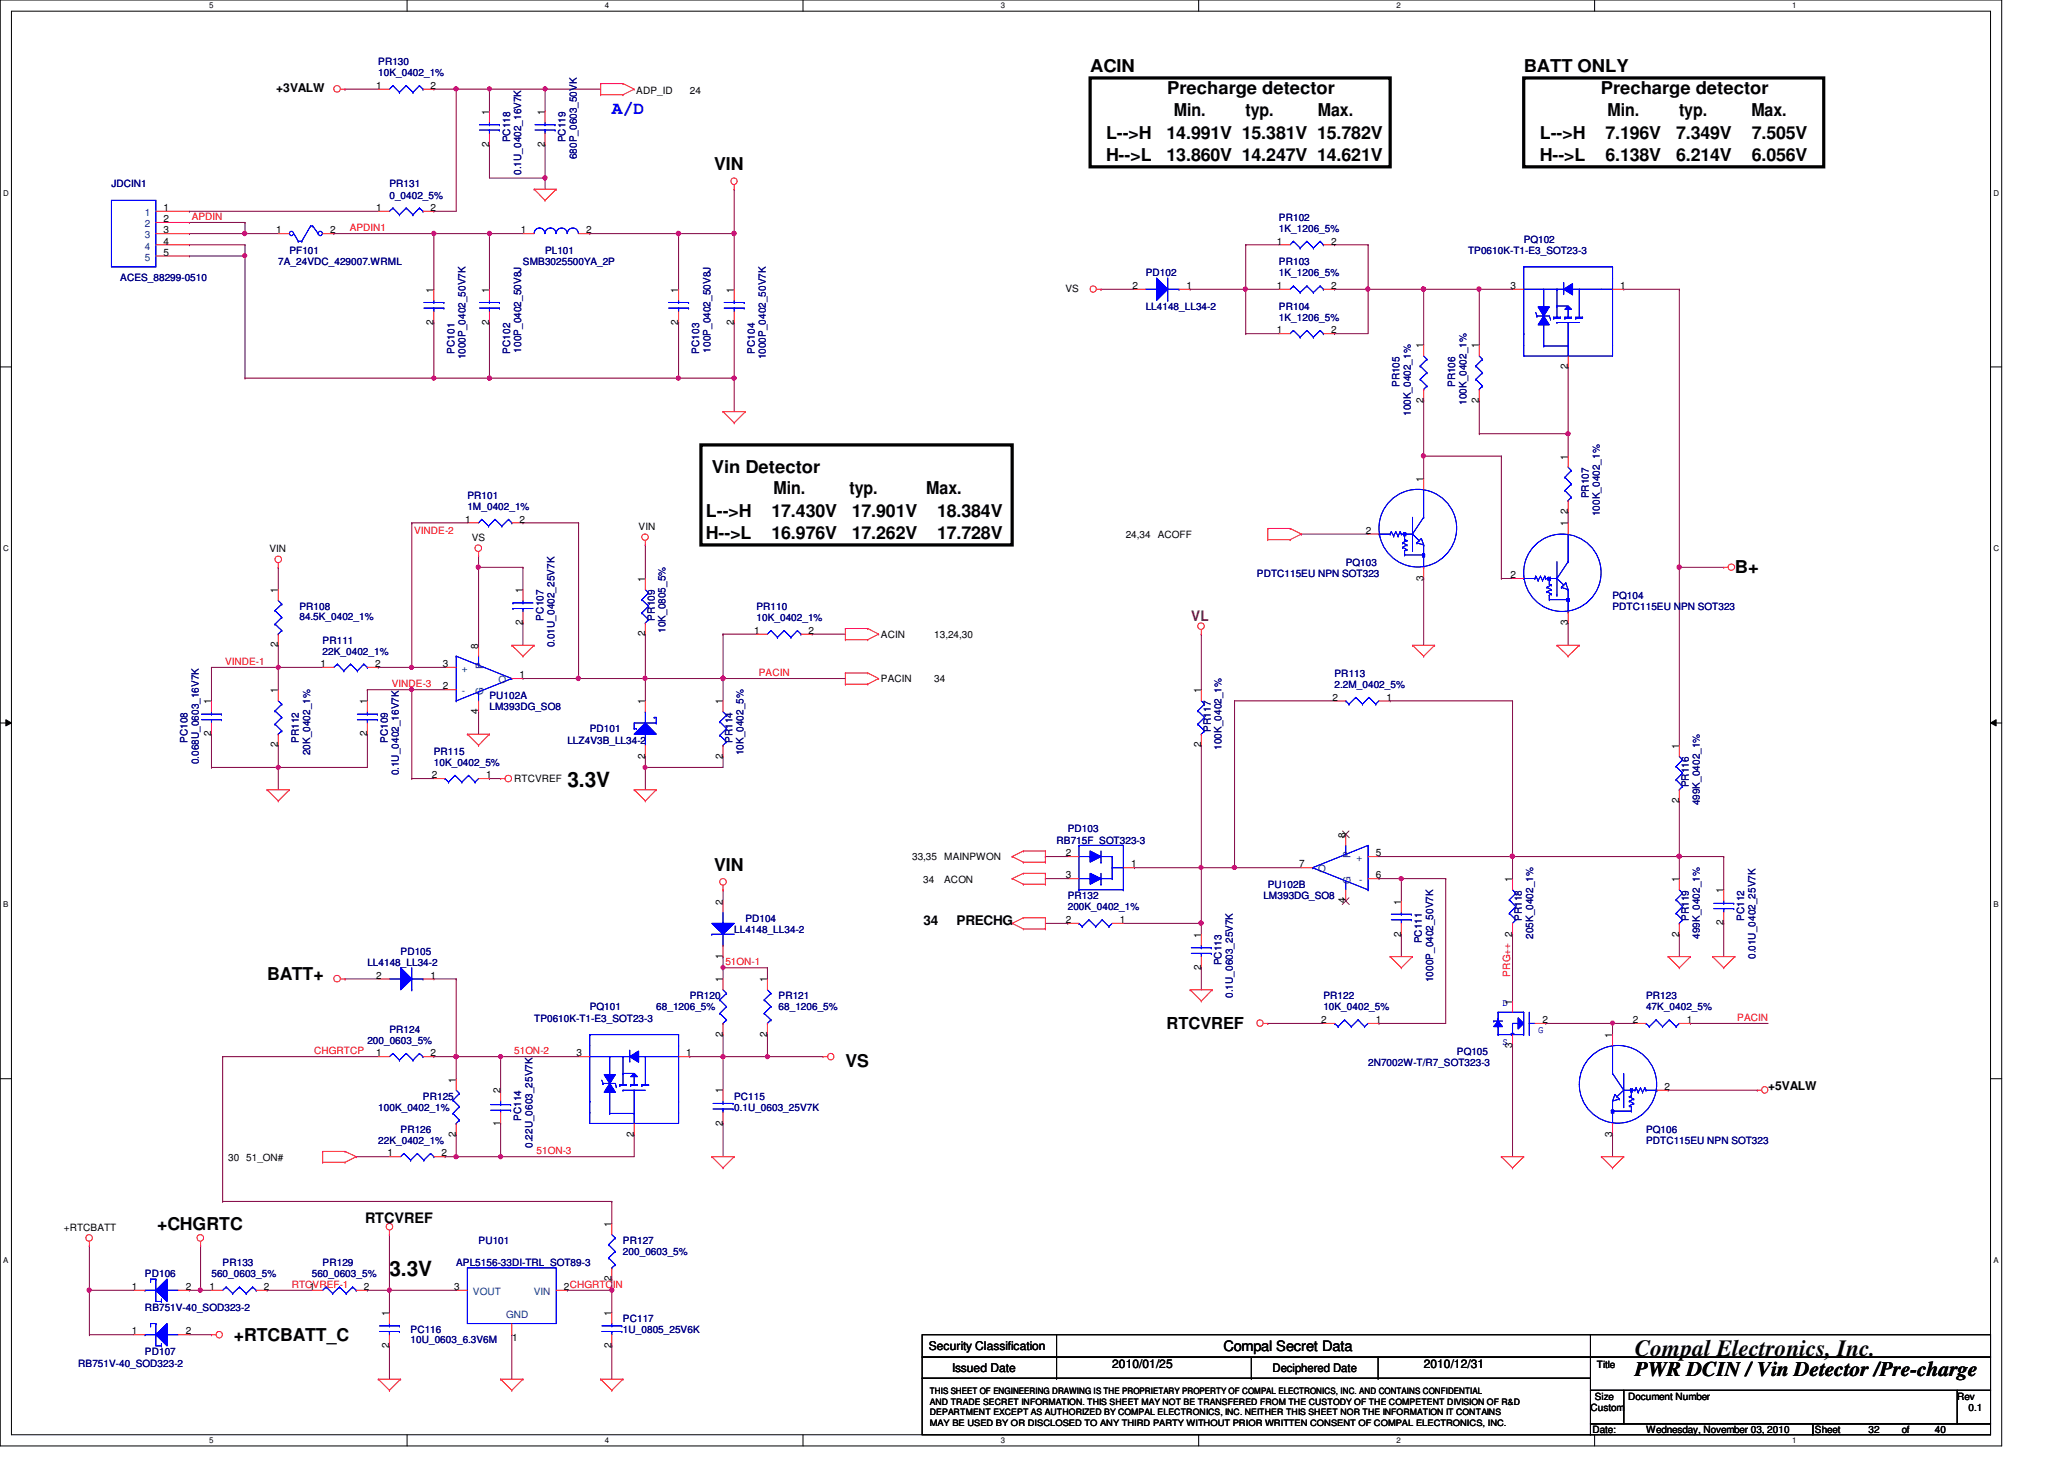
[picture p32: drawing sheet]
<svg xmlns="http://www.w3.org/2000/svg" width="297mm" height="210mm" viewBox="0 0 297 210" stroke-linecap="round" stroke-linejoin="round" font-family="sans-serif">
<defs><g id="words">
<text font-size="3.3" x="235.3" y="195.1">Compal Electronics, Inc.</text>
<g font-size="3">
<text x="81.7" y="113.2">3.3V</text>
<text x="56" y="183.6">3.3V</text>
<text x="235.3" y="198">PWR DCIN / Vin Detector /Pre-charge</text>
</g>
<g font-size="2.5">
<text x="156.9" y="10.4">ACIN</text>
<text x="219.3" y="10.4">BATT ONLY</text>
<text x="168" y="13.6">Precharge detector</text>
<text x="168.9" y="16.6">Min.</text>
<text x="179.2" y="16.6">typ.</text>
<text x="189.6" y="16.6">Max.</text>
<text x="230.4" y="13.6">Precharge detector</text>
<text x="231.3" y="16.6">Min.</text>
<text x="241.6" y="16.6">typ.</text>
<text x="252" y="16.6">Max.</text>
<text x="159.2" y="23.2">H--&gt;L</text>
<text x="159.2" y="20">L--&gt;H</text>
<text x="167.9" y="23.2">13.860V 14.247V 14.621V</text>
<text x="167.9" y="20">14.991V 15.381V 15.782V</text>
<text x="221.6" y="20">L--&gt;H</text>
<text x="221.6" y="23.2">H--&gt;L</text>
<text x="231.1" y="20">7.196V</text>
<text x="231.1" y="23.2">6.138V</text>
<text x="241.2" y="20">7.349V</text>
<text x="241.2" y="23.2">6.214V</text>
<text x="252.1" y="20">7.505V</text>
<text x="252.1" y="23.2">6.056V</text>
<text x="102.8" y="24.5">VIN</text>
<text x="102.4" y="68">Vin Detector</text>
<text x="111.3" y="71">Min.</text>
<text x="122.3" y="71">typ.</text>
<text x="133.3" y="71">Max.</text>
<text x="101.6" y="74.4">L--&gt;H</text>
<text x="101.6" y="77.6">H--&gt;L</text>
<text x="111" y="74.4">17.430V</text>
<text x="111" y="77.6">16.976V</text>
<text x="122.6" y="74.4">17.901V</text>
<text x="122.6" y="77.6">17.262V</text>
<text x="134.9" y="74.4">18.384V</text>
<text x="134.9" y="77.6">17.728V</text>
<text x="249.7" y="82.4">B+</text>
<text x="102.8" y="125.3">VIN</text>
<text x="38.4" y="141">BATT+</text>
<text x="121.7" y="153.5">VS</text>
<text x="22.6" y="177">+CHGRTC</text>
<text x="33.7" y="193">+RTCBATT_C</text>
</g>
<text font-size="2.5" fill="#00f" x="88" y="16.5">A/D</text>
<text font-size="2.4" x="167.9" y="148">RTCVREF</text>
<text font-size="2.1" fill="#804000" x="171.4" y="89.3">VL</text>
<g font-size="2.1">
<text x="52.5" y="176">RTCVREF</text>
<text x="176.1" y="194.4">Compal Secret Data</text>
</g>
<g font-size="1.9">
<text x="132.9" y="133">34</text>
<text x="137.7" y="133">PRECHG</text>
</g>
<g font-size="1.7">
<text x="39.7" y="13.3">+3VALW</text>
<text x="254.5" y="156.8">+5VALW</text>
<text x="133.7" y="194.3">Security Classification</text>
<text x="137" y="197.3">Issued Date</text>
<text x="160.1" y="196.8">2010/01/25</text>
<text x="183.1" y="197.4">Deciphered Date</text>
<text x="204.9" y="196.8">2010/12/31</text>
</g>
<g font-size="1.4" fill="#000080">
<text x="54.4" y="9.4">PR130</text>
<text x="54.4" y="11">10K_0402_1%</text>
<text x="73.4" y="20.5" transform="rotate(-90 73.4 20.5)">PC118</text>
<text x="81.4" y="20.5" transform="rotate(-90 81.4 20.5)">PC119</text>
<text x="83" y="22.9" transform="rotate(-90 83 22.9)">680P_0603_50VK</text>
<text x="16" y="27">JDCIN1</text>
<text x="56" y="27">PR131</text>
<text x="56" y="28.6">0_0402_5%</text>
<text x="75" y="25.1" transform="rotate(-90 75 25.1)">0.1U_0402_16V7K</text>
<text x="184.1" y="31.7">PR102</text>
<text x="184.1" y="33.4">1K_1206_5%</text>
<text x="219.3" y="35">PQ102</text>
<text x="17.3" y="40.4">ACES_88299-0510</text>
<text x="40" y="38.2">7A_24VDC_429007.WRML</text>
<text x="41.7" y="36.6">PF101</text>
<text x="75.3" y="38.2">SMB3025500YA_2P</text>
<text x="78.4" y="36.6">PL101</text>
<text x="164.9" y="39.8">PD102</text>
<text x="184.1" y="38.2">PR103</text>
<text x="184.1" y="39.8">1K_1206_5%</text>
<text x="211.3" y="36.6">TP0610K-T1-E3_SOT23-3</text>
<text x="164.9" y="44.6">LL4148_LL34-2</text>
<text x="184.1" y="44.6">PR104</text>
<text x="184.1" y="46.2">1K_1206_5%</text>
<text x="65.4" y="50.9" transform="rotate(-90 65.4 50.9)">PC101</text>
<text x="67" y="51.7" transform="rotate(-90 67 51.7)">1000P_0402_50V7K</text>
<text x="73.4" y="50.9" transform="rotate(-90 73.4 50.9)">PC102</text>
<text x="75" y="50.7" transform="rotate(-90 75 50.7)">100P_0402_50V8J</text>
<text x="100.6" y="50.9" transform="rotate(-90 100.6 50.9)">PC103</text>
<text x="102.2" y="50.7" transform="rotate(-90 102.2 50.7)">100P_0402_50V8J</text>
<text x="108.6" y="50.9" transform="rotate(-90 108.6 50.9)">PC104</text>
<text x="110.2" y="51.7" transform="rotate(-90 110.2 51.7)">1000P_0402_50V7K</text>
<text x="201.4" y="55.7" transform="rotate(-90 201.4 55.7)">PR105</text>
<text x="203" y="59.9" transform="rotate(-90 203 59.9)">100K_0402_1%</text>
<text x="209.4" y="55.7" transform="rotate(-90 209.4 55.7)">PR106</text>
<text x="211" y="58.3" transform="rotate(-90 211 58.3)">100K_0402_1%</text>
<text x="67.3" y="71.8">PR101</text>
<text x="228.6" y="71.7" transform="rotate(-90 228.6 71.7)">PR107</text>
<text x="67.3" y="73.4">1M_0402_1%</text>
<text x="230.2" y="74.3" transform="rotate(-90 230.2 74.3)">100K_0402_1%</text>
<text x="180.9" y="83">PDTC115EU NPN SOT323</text>
<text x="193.7" y="81.4">PQ103</text>
<text x="43.1" y="87.8">PR108</text>
<text x="43.1" y="89.2">84.5K_0402_1%</text>
<text x="78.2" y="89.3" transform="rotate(-90 78.2 89.3)">PC107</text>
<text x="94.2" y="89.3" transform="rotate(-90 94.2 89.3)">PR109</text>
<text x="108.9" y="87.8">PR110</text>
<text x="108.9" y="89.4">10K_0402_1%</text>
<text x="232.1" y="86.2">PQ104</text>
<text x="232.1" y="87.8">PDTC115EU NPN SOT323</text>
<text x="46.4" y="92.6">PR111</text>
<text x="46.4" y="94.2">22K_0402_1%</text>
<text x="79.8" y="93.1" transform="rotate(-90 79.8 93.1)">0.01U_0402_25V7K</text>
<text x="95.8" y="91.1" transform="rotate(-90 95.8 91.1)">10K_0805_5%</text>
<text x="70.4" y="100.6">PU102A</text>
<text x="192.1" y="97.4">PR113</text>
<text x="192.1" y="99">2.2M_0402_5%</text>
<text x="27" y="106.9" transform="rotate(-90 27 106.9)">PC108</text>
<text x="43" y="106.9" transform="rotate(-90 43 106.9)">PR112</text>
<text x="55.8" y="106.9" transform="rotate(-90 55.8 106.9)">PC109</text>
<text x="70.4" y="102.2">LM393DG_SO8</text>
<text x="81.7" y="107">LLZ4V3B_LL34-2</text>
<text x="84.9" y="105.4">PD101</text>
<text x="105.4" y="106.9" transform="rotate(-90 105.4 106.9)">PR114</text>
<text x="174.2" y="105.3" transform="rotate(-90 174.2 105.3)">PR117</text>
<text x="175.8" y="107.9" transform="rotate(-90 175.8 107.9)">100K_0402_1%</text>
<text x="28.6" y="109.9" transform="rotate(-90 28.6 109.9)">0.068U_0603_16V7K</text>
<text x="44.6" y="108.7" transform="rotate(-90 44.6 108.7)">20K_0402_1%</text>
<text x="57.4" y="111.5" transform="rotate(-90 57.4 111.5)">0.1U_0402_16V7K</text>
<text x="62.4" y="108.6">PR115</text>
<text x="62.4" y="110.2">10K_0402_5%</text>
<text x="107" y="108.7" transform="rotate(-90 107 108.7)">10K_0402_5%</text>
<text x="243" y="113.3" transform="rotate(-90 243 113.3)">PR116</text>
<text x="153.7" y="119.8">PD103</text>
<text x="244.6" y="115.9" transform="rotate(-90 244.6 115.9)">499K_0402_1%</text>
<text x="152.1" y="121.4">RB715F_SOT323-3</text>
<text x="153.7" y="129.4">PR132</text>
<text x="153.7" y="131">200K_0402_1%</text>
<text x="181.8" y="129.4">LM393DG_SO8</text>
<text x="182.5" y="127.8">PU102B</text>
<text x="57.7" y="137.4">PD105</text>
<text x="105.7" y="134.2">LL4148_LL34-2</text>
<text x="107.3" y="132.6">PD104</text>
<text x="204.6" y="135.7" transform="rotate(-90 204.6 135.7)">PC111</text>
<text x="219" y="132.5" transform="rotate(-90 219 132.5)">PR118</text>
<text x="220.6" y="135.1" transform="rotate(-90 220.6 135.1)">205K_0402_1%</text>
<text x="243" y="132.5" transform="rotate(-90 243 132.5)">PR119</text>
<text x="244.6" y="135.1" transform="rotate(-90 244.6 135.1)">499K_0402_1%</text>
<text x="251" y="132.5" transform="rotate(-90 251 132.5)">PC112</text>
<text x="252.6" y="138" transform="rotate(-90 252.6 138)">0.01U_0402_25V7K</text>
<text x="52.9" y="139">LL4148_LL34-2</text>
<text x="99.3" y="143.8">PR120</text>
<text x="112.1" y="143.8">PR121</text>
<text x="175.8" y="138.9" transform="rotate(-90 175.8 138.9)">PC113</text>
<text x="177.4" y="143.6" transform="rotate(-90 177.4 143.6)">0.1U_0603_25V7K</text>
<text x="190.5" y="143.8">PR122</text>
<text x="206.2" y="141.3" transform="rotate(-90 206.2 141.3)">1000P_0402_50V7K</text>
<text x="236.9" y="143.8">PR123</text>
<text x="56" y="148.6">PR124</text>
<text x="76.9" y="147">TP0610K-T1-E3_SOT23-3</text>
<text x="84.9" y="145.4">PQ101</text>
<text x="94.4" y="145.4">68_1206_5%</text>
<text x="112.1" y="145.4">68_1206_5%</text>
<text x="190.5" y="145.4">10K_0402_5%</text>
<text x="236.9" y="145.4">47K_0402_5%</text>
<text x="52.9" y="150.2">200_0603_5%</text>
<text x="196.9" y="153.4">2N7002W-T/R7_SOT323-3</text>
<text x="209.7" y="151.8">PQ105</text>
<text x="54.4" y="159.8">100K_0402_1%</text>
<text x="60.9" y="158.2">PR125</text>
<text x="75" y="161.3" transform="rotate(-90 75 161.3)">PC114</text>
<text x="105.7" y="158.2">PC115</text>
<text x="105.7" y="159.8">0.1U_0603_25V7K</text>
<text x="54.4" y="164.6">22K_0402_1%</text>
<text x="57.7" y="163">PR126</text>
<text x="76.6" y="165.1" transform="rotate(-90 76.6 165.1)">0.22U_0603_25V7K</text>
<text x="236.9" y="163">PQ106</text>
<text x="236.9" y="164.6">PDTC115EU NPN SOT323</text>
<text x="68.9" y="179">PU101</text>
<text x="89.7" y="179">PR127</text>
<text x="20.9" y="183.8">PD106</text>
<text x="30.4" y="183.8">560_0603_5%</text>
<text x="32" y="182.2">PR133</text>
<text x="44.9" y="183.8">560_0603_5%</text>
<text x="46.4" y="182.2">PR129</text>
<text x="65.7" y="182.2">APL5156-33DI-TRL_SOT89-3</text>
<text x="89.7" y="180.6">200_0603_5%</text>
<text x="20.9" y="188.6">RB751V-40_SOD323-2</text>
<text x="59.1" y="191.8">PC116</text>
<text x="89.7" y="190.2">PC117</text>
<text x="89.7" y="191.8">1U_0805_25V6K</text>
<text x="11.3" y="196.6">RB751V-40_SOD323-2</text>
<text x="20.9" y="195">PD107</text>
<text x="59.1" y="193.2">10U_0603_6.3V6M</text>
</g>
<g font-size="1.4">
<text x="54.1" y="12.8">1</text>
<text x="62" y="12.8">2</text>
<text x="70.4" y="16.5" transform="rotate(-90 70.4 16.5)">1</text>
<text x="78.4" y="16.5" transform="rotate(-90 78.4 16.5)">1</text>
<text x="91.6" y="13.5">ADP_ID</text>
<text x="99.3" y="13.5">24</text>
<text x="70.4" y="21.1" transform="rotate(-90 70.4 21.1)">2</text>
<text x="78.4" y="21.1" transform="rotate(-90 78.4 21.1)">2</text>
<text x="23.5" y="30.4">1</text>
<text x="23.5" y="32">2</text>
<text x="23.5" y="33.6">3</text>
<text x="23.5" y="35.2">4</text>
<text x="39.7" y="33.6">1</text>
<text x="47.5" y="33.6">2</text>
<text x="54.1" y="30.4">1</text>
<text x="62" y="30.4">2</text>
<text x="75" y="33.6">1</text>
<text x="84.4" y="33.6">2</text>
<text x="183.8" y="35.2">1</text>
<text x="191.6" y="35.2">2</text>
<text x="23.5" y="36.8">5</text>
<text x="153.3" y="42">VS</text>
<text x="163" y="41.6">2</text>
<text x="170.8" y="41.6">1</text>
<text x="183.8" y="41.6">1</text>
<text x="191.6" y="41.6">2</text>
<text x="217.4" y="41.6">3</text>
<text x="233.2" y="41.6">1</text>
<text x="62.4" y="46.7" transform="rotate(-90 62.4 46.7)">2</text>
<text x="62.4" y="42.1" transform="rotate(-90 62.4 42.1)">1</text>
<text x="70.4" y="46.7" transform="rotate(-90 70.4 46.7)">2</text>
<text x="70.4" y="42.1" transform="rotate(-90 70.4 42.1)">1</text>
<text x="97.6" y="46.7" transform="rotate(-90 97.6 46.7)">2</text>
<text x="97.6" y="42.1" transform="rotate(-90 97.6 42.1)">1</text>
<text x="105.6" y="46.7" transform="rotate(-90 105.6 46.7)">2</text>
<text x="105.6" y="42.1" transform="rotate(-90 105.6 42.1)">1</text>
<text x="183.8" y="48">1</text>
<text x="191.6" y="48">2</text>
<text x="204.8" y="50.1" transform="rotate(-90 204.8 50.1)">1</text>
<text x="212.8" y="50.1" transform="rotate(-90 212.8 50.1)">1</text>
<text x="225.6" y="53.1" transform="rotate(-90 225.6 53.1)">2</text>
<text x="204.8" y="57.9" transform="rotate(-90 204.8 57.9)">2</text>
<text x="212.8" y="57.9" transform="rotate(-90 212.8 57.9)">2</text>
<text x="204.8" y="69.3" transform="rotate(-90 204.8 69.3)">1</text>
<text x="225.6" y="66.1" transform="rotate(-90 225.6 66.1)">1</text>
<text x="67" y="75.2">1</text>
<text x="67.9" y="77.9">VS</text>
<text x="74.8" y="75.2">2</text>
<text x="91.9" y="76.2">VIN</text>
<text x="162" y="77.4">24,34</text>
<text x="166.6" y="77.4">ACOFF</text>
<text x="196.6" y="76.8">2</text>
<text x="225.6" y="75.7" transform="rotate(-90 225.6 75.7)">1</text>
<text x="225.6" y="73.9" transform="rotate(-90 225.6 73.9)">2</text>
<text x="38.8" y="79.5">VIN</text>
<text x="92.8" y="83.7" transform="rotate(-90 92.8 83.7)">1</text>
<text x="204.8" y="83.5" transform="rotate(-90 204.8 83.5)">3</text>
<text x="217.4" y="83.2">2</text>
<text x="40" y="85.3" transform="rotate(-90 40 85.3)">1</text>
<text x="75.2" y="89.9" transform="rotate(-90 75.2 89.9)">2</text>
<text x="75.2" y="85.3" transform="rotate(-90 75.2 85.3)">1</text>
<text x="225.6" y="89.9" transform="rotate(-90 225.6 89.9)">3</text>
<text x="40" y="93.1" transform="rotate(-90 40 93.1)">2</text>
<text x="46.1" y="96">1</text>
<text x="54" y="96">2</text>
<text x="63.8" y="96">3</text>
<text x="68.8" y="93.3" transform="rotate(-90 68.8 93.3)">8</text>
<text x="92.8" y="91.5" transform="rotate(-90 92.8 91.5)">2</text>
<text x="108.5" y="91.2">1</text>
<text x="116.4" y="91.2">2</text>
<text x="126.8" y="91.8">ACIN</text>
<text x="134.4" y="91.8">13,24,30</text>
<text x="30.4" y="101.3" transform="rotate(-90 30.4 101.3)">1</text>
<text x="40" y="99.7" transform="rotate(-90 40 99.7)">1</text>
<text x="52.8" y="101.3" transform="rotate(-90 52.8 101.3)">1</text>
<text x="63.8" y="99.2">2</text>
<text x="74.8" y="97.6">1</text>
<text x="92.8" y="101.3" transform="rotate(-90 92.8 101.3)">1</text>
<text x="104" y="101.3" transform="rotate(-90 104 101.3)">1</text>
<text x="126.8" y="98.2">PACIN</text>
<text x="134.4" y="98.2">34</text>
<text x="172.8" y="99.7" transform="rotate(-90 172.8 99.7)">1</text>
<text x="191.8" y="100.8">2</text>
<text x="199.6" y="100.8">1</text>
<text x="30.4" y="105.9" transform="rotate(-90 30.4 105.9)">2</text>
<text x="40" y="107.5" transform="rotate(-90 40 107.5)">2</text>
<text x="52.8" y="105.9" transform="rotate(-90 52.8 105.9)">2</text>
<text x="68.8" y="102.7" transform="rotate(-90 68.8 102.7)">4</text>
<text x="172.8" y="107.5" transform="rotate(-90 172.8 107.5)">2</text>
<text x="241.6" y="107.7" transform="rotate(-90 241.6 107.7)">1</text>
<text x="62.1" y="112">2</text>
<text x="70" y="112">1</text>
<text x="74" y="112.6">RTCVREF</text>
<text x="92.8" y="109.1" transform="rotate(-90 92.8 109.1)">2</text>
<text x="104" y="109.1" transform="rotate(-90 104 109.1)">2</text>
<text x="241.6" y="115.5" transform="rotate(-90 241.6 115.5)">2</text>
<text x="131.3" y="123.8">33,35</text>
<text x="135.9" y="123.8">MAINPWON</text>
<text x="153.4" y="123.2">2</text>
<text x="162.8" y="124.8">1</text>
<text x="187" y="124.8">7</text>
<text x="193.6" y="120.5" transform="rotate(-90 193.6 120.5)">8</text>
<text x="198" y="123.2">5</text>
<text x="104" y="130.1" transform="rotate(-90 104 130.1)">2</text>
<text x="132.9" y="127">34</text>
<text x="135.9" y="127">ACON</text>
<text x="153.4" y="126.4">3</text>
<text x="193.6" y="129.9" transform="rotate(-90 193.6 129.9)">4</text>
<text x="198" y="126.4">6</text>
<text x="201.6" y="130.1" transform="rotate(-90 201.6 130.1)">1</text>
<text x="217.6" y="126.9" transform="rotate(-90 217.6 126.9)">1</text>
<text x="241.6" y="126.9" transform="rotate(-90 241.6 126.9)">1</text>
<text x="248" y="128.5" transform="rotate(-90 248 128.5)">1</text>
<text x="104" y="137.9" transform="rotate(-90 104 137.9)">1</text>
<text x="153.4" y="132.8">2</text>
<text x="161.2" y="132.8">1</text>
<text x="172.8" y="134.9" transform="rotate(-90 172.8 134.9)">1</text>
<text x="201.6" y="134.7" transform="rotate(-90 201.6 134.7)">2</text>
<text x="241.6" y="134.7" transform="rotate(-90 241.6 134.7)">2</text>
<text x="248" y="133.1" transform="rotate(-90 248 133.1)">2</text>
<text x="54.1" y="140.8">2</text>
<text x="62" y="140.8">1</text>
<text x="104" y="141.3" transform="rotate(-90 104 141.3)">1</text>
<text x="110.4" y="141.3" transform="rotate(-90 110.4 141.3)">1</text>
<text x="172.8" y="139.5" transform="rotate(-90 172.8 139.5)">2</text>
<text x="104" y="149.1" transform="rotate(-90 104 149.1)">2</text>
<text x="110.4" y="149.1" transform="rotate(-90 110.4 149.1)">2</text>
<text x="190.2" y="147.2">2</text>
<text x="198" y="147.2">1</text>
<text x="217.6" y="144.5" transform="rotate(-90 217.6 144.5)">1</text>
<text x="222" y="147.2">2</text>
<text x="232" y="149.3" transform="rotate(-90 232 149.3)">1</text>
<text x="235" y="147.2">2</text>
<text x="242.8" y="147.2">1</text>
<text x="54.1" y="152">1</text>
<text x="62" y="152">2</text>
<text x="65.6" y="155.7" transform="rotate(-90 65.6 155.7)">1</text>
<text x="83" y="152">3</text>
<text x="98.8" y="152">1</text>
<text x="217.6" y="150.7" transform="rotate(-90 217.6 150.7)">3</text>
<text x="72" y="161.9" transform="rotate(-90 72 161.9)">1</text>
<text x="72" y="157.3" transform="rotate(-90 72 157.3)">2</text>
<text x="104" y="161.9" transform="rotate(-90 104 161.9)">2</text>
<text x="104" y="157.3" transform="rotate(-90 104 157.3)">1</text>
<text x="239.6" y="156.8">2</text>
<text x="32.8" y="167">30</text>
<text x="35.4" y="167">51_ON#</text>
<text x="55.7" y="166.4">1</text>
<text x="63.5" y="166.4">2</text>
<text x="65.6" y="163.5" transform="rotate(-90 65.6 163.5)">2</text>
<text x="91.2" y="163.5" transform="rotate(-90 91.2 163.5)">2</text>
<text x="232" y="163.5" transform="rotate(-90 232 163.5)">3</text>
<text x="9.2" y="177.1">+RTCBATT</text>
<text x="88" y="176.5" transform="rotate(-90 88 176.5)">1</text>
<text x="19" y="185.6">1</text>
<text x="26.8" y="185.6">2</text>
<text x="30.1" y="185.6">1</text>
<text x="38" y="185.6">2</text>
<text x="44.5" y="185.6">1</text>
<text x="52.4" y="185.6">2</text>
<text x="65.4" y="185.6">3</text>
<text x="81.1" y="185.6">2CHGRTCIN</text>
<text x="88" y="184.3" transform="rotate(-90 88 184.3)">2</text>
<text x="19" y="192">1</text>
<text x="26.8" y="192">2</text>
<text x="56" y="189.3" transform="rotate(-90 56 189.3)">1</text>
<text x="88" y="189.3" transform="rotate(-90 88 189.3)">1</text>
<text x="56" y="193.9" transform="rotate(-90 56 193.9)">2</text>
<text x="73.7" y="192.9">1</text>
<text x="88" y="193.9" transform="rotate(-90 88 193.9)">2</text>
<text x="229.8" y="196.8">Title</text>
<text x="228.9" y="203">Custom</text>
<text x="229.5" y="201.4">Size</text>
<text x="234.3" y="201.4">Document Number</text>
<text x="281.7" y="201.4">Rev</text>
<text x="283.3" y="203">0.1</text>
<text x="229.2" y="206.2">Date:</text>
<text x="236.9" y="206.2">Wednesday, November 03, 2010</text>
<text x="261.2" y="206.2">Sheet</text>
<text x="268.9" y="206.2">32</text>
<text x="273.7" y="206.2">of</text>
<text x="278.5" y="206.2">40</text>
</g>
<g font-size="1.4" fill="#004080">
<text x="20.8" y="31.1">1</text>
<text x="20.8" y="32.7">2</text>
<text x="20.8" y="34.3">3</text>
<text x="20.8" y="35.9">4</text>
<text x="20.8" y="37.5">5</text>
<text x="66.5" y="96.7">+</text>
<text x="66.5" y="99.9">-</text>
<text x="69.6" y="100" transform="rotate(-90 69.6 100)">G</text>
<text x="69.6" y="96.2" transform="rotate(-90 69.6 96.2)">P</text>
<text x="71.8" y="98.3">O</text>
<text x="189.7" y="125.5">O</text>
<text x="194.3" y="123.4" transform="rotate(-90 194.3 123.4)">P</text>
<text x="195.2" y="123.9">+</text>
<text x="194.3" y="127.2" transform="rotate(-90 194.3 127.2)">G</text>
<text x="195.6" y="127.1">-</text>
<text x="68.1" y="186.3">VOUT</text>
<text x="72.9" y="189.6">GND</text>
<text x="76.8" y="186.3">VIN</text>
</g>
<g font-size="1.4" fill="#f00">
<text x="27.6" y="31.7">APDIN</text>
<text x="50.3" y="33.3">APDIN1</text>
<text x="59.6" y="76.8">VINDE-2</text>
<text x="32.4" y="95.7">VINDE-1</text>
<text x="56.4" y="98.9">VINDE-3</text>
<text x="109.2" y="97.3">PACIN</text>
<text x="104.4" y="138.9">51ON-1</text>
<text x="217.3" y="140.5" transform="rotate(-90 217.3 140.5)">PRG++ 2</text>
<text x="250" y="146.9">PACIN</text>
<text x="45.2" y="151.7">CHGRTCP</text>
<text x="74" y="151.7">51ON-2</text>
<text x="77.2" y="166.1">51ON-3</text>
<text x="42" y="185.3">RTCVREF-1</text>
</g>
<g font-size="1.4" fill="#00f">
<text x="216.2" y="144.7">D</text>
<text x="221.4" y="148.6">G</text>
<text x="216.2" y="150.3">S</text>
</g>
<g font-size="1.3">
<text x="133.8" y="203.6">DEPARTMENT EXCEPT AS AUTHORIZED BY COMPAL ELECTRONICS, INC. NEITHER THIS SHEET NOR THE INFORMATION IT CONTAINS</text>
<text x="133.8" y="200.6">THIS SHEET OF ENGINEERING DRAWING IS THE PROPRIETARY PROPERTY OF COMPAL ELECTRONICS, INC. AND CONTAINS CONFIDENTIAL</text>
<text x="133.8" y="202.1">AND TRADE SECRET INFORMATION. THIS SHEET MAY NOT BE TRANSFERED FROM THE CUSTODY OF THE COMPETENT DIVISION OF R&amp;D</text>
<text x="133.8" y="205.1">MAY BE USED BY OR DISCLOSED TO ANY THIRD PARTY WITHOUT PRIOR WRITTEN CONSENT OF COMPAL ELECTRONICS, INC.</text>
</g>
<g font-size="1.1">
<text x="30.1" y="1.1">5</text>
<text x="87" y="1.1">4</text>
<text x="144" y="1.1">3</text>
<text x="201" y="1.1">2</text>
<text x="257.9" y="1.1">1</text>
<text x=".5" y="28.2">D</text>
<text x="286.9" y="28.2">D</text>
<text x=".5" y="79.3">C</text>
<text x="286.9" y="79.3">C</text>
<text x=".5" y="130.6">B</text>
<text x="286.9" y="130.6">B</text>
<text x=".5" y="181.7">A</text>
<text x="286.9" y="181.7">A</text>
<text x="30.1" y="207.6">5</text>
<text x="87" y="207.6">4</text>
<text x="144" y="207.6">3</text>
<text x="201" y="207.6">2</text>
<text x="257.9" y="207.6">1</text>
</g>
</g></defs>
<path d="M0 0h288.1v208h-288.1zM1.6 1.6h284.9v204.8h-284.9z" fill="none" stroke="#000" stroke-width=".14"/>
<g fill="#fff">
<path d="M30.1 .2h.6v1.2h-.6z"/>
<path d="M30.1 206.6h.6v1.2h-.6z"/>
</g>
<path d="M58.6 0v1.6M58.6 206.4v1.6" fill="none" stroke="#000" stroke-width=".14"/>
<g fill="#fff">
<path d="M87 .2h.6v1.2h-.6z"/>
<path d="M87 206.6h.6v1.2h-.6z"/>
</g>
<path d="M115.6 0v1.6M115.6 206.4v1.6" fill="none" stroke="#000" stroke-width=".14"/>
<g fill="#fff">
<path d="M144 .2h.6v1.2h-.6z"/>
<path d="M144 206.6h.6v1.2h-.6z"/>
</g>
<path d="M172.5 0v1.6M172.5 206.4v1.6" fill="none" stroke="#000" stroke-width=".14"/>
<g fill="#fff">
<path d="M201 .2h.5v1.2h-.5z"/>
<path d="M201 206.6h.5v1.2h-.5z"/>
</g>
<path d="M229.5 0v1.6M229.5 206.4v1.6" fill="none" stroke="#000" stroke-width=".14"/>
<g fill="#fff">
<path d="M257.9 .2h.6v1.2h-.6z"/>
<path d="M257.9 206.6h.6v1.2h-.6z"/>
<path d="M.5 27.2h.7v1.2h-.7z"/>
<path d="M286.9 27.2h.8v1.2h-.8z"/>
<path d="M.5 78.4h.7v1.1h-.7z"/>
<path d="M286.9 78.4h.8v1.1h-.8z"/>
</g>
<path d="M0 52.8h1.6M286.5 52.8h1.6" fill="none" stroke="#000" stroke-width=".14"/>
<g fill="#fff">
<path d="M.5 129.6h.7v1.2h-.7z"/>
<path d="M286.9 129.6h.7v1.2h-.7z"/>
</g>
<path d="M0 104h1.6M.8 103.5l.8 .5-.8 .4zM286.5 104l.8-.5v.9zM286.5 104h1.6" fill="none" stroke="#000" stroke-width=".14"/>
<path d="M.8 103.5l.8 .5-.8 .4zM286.5 104l.8-.5v.9z" fill="#000"/>
<g fill="#fff">
<path d="M.5 180.8h.7v1.1h-.7z"/>
<path d="M286.9 180.8h.7v1.1h-.7z"/>
</g>
<path d="M0 155.2h1.6M286.5 155.2h1.6" fill="none" stroke="#000" stroke-width=".14"/>
<path d="M48 33.6h.1M48 33.6h22.4M62.4 33.6h.1M84.9 33.6h.1M84.9 33.6h12.8M35.3 54.4h.1M35.3 54.4h27.1M70.4 54.4h.1M70.4 54.4h27.3" fill="none" stroke="#800040" stroke-width=".14"/>
<circle cx="70.4" cy="54.4" r=".3" fill="#f0f"/>
<circle cx="70.4" cy="54.4" r=".3" fill="none" stroke="#f0f" stroke-width=".14"/>
<path d="M105.7 33.6h.1M105.7 33.6v8M105.7 54.4h.1M105.7 54.4v4.8" fill="none" stroke="#800040" stroke-width=".14"/>
<circle cx="105.6" cy="54.4" r=".31" fill="#f0f"/>
<circle cx="105.6" cy="54.4" r=".31" fill="none" stroke="#f0f" stroke-width=".14"/>
<path d="M35.3 36.8h.1M35.3 36.8v17.6" fill="none" stroke="#800040" stroke-width=".14"/>
<circle cx="35.2" cy="36.8" r=".3" fill="#f0f"/>
<circle cx="35.2" cy="36.8" r=".3" fill="none" stroke="#f0f" stroke-width=".14"/>
<path d="M62.4 54.4h.1M62.4 54.4h8" fill="none" stroke="#800040" stroke-width=".14"/>
<circle cx="70.4" cy="54.4" r=".3" fill="#f0f"/>
<circle cx="70.4" cy="54.4" r=".3" fill="none" stroke="#f0f" stroke-width=".14"/>
<circle cx="62.4" cy="54.4" r=".3" fill="#f0f"/>
<circle cx="62.4" cy="54.4" r=".3" fill="none" stroke="#f0f" stroke-width=".14"/>
<path d="M62.4 33.6h.1M62.4 33.6v8M70.4 33.6h.1M70.4 33.6v8" fill="none" stroke="#800040" stroke-width=".14"/>
<circle cx="62.4" cy="33.6" r=".31" fill="#f0f"/>
<circle cx="62.4" cy="33.6" r=".31" fill="none" stroke="#f0f" stroke-width=".14"/>
<path d="M70.4 33.6h.1M70.4 33.6h4.9" fill="none" stroke="#800040" stroke-width=".14"/>
<circle cx="70.4" cy="33.6" r=".31" fill="#f0f"/>
<circle cx="70.4" cy="33.6" r=".31" fill="none" stroke="#f0f" stroke-width=".14"/>
<path d="M97.7 33.6h.1M97.7 33.6v8M97.7 33.6h8M62.4 46.4h.1M62.4 46.4v8M70.4 46.4h.1M70.4 46.4v8M97.7 46.4h.1M97.7 46.4v8" fill="none" stroke="#800040" stroke-width=".14"/>
<circle cx="97.6" cy="33.6" r=".32" fill="#f0f"/>
<circle cx="97.6" cy="33.6" r=".32" fill="none" stroke="#f0f" stroke-width=".14"/>
<path d="M97.7 54.4h.1M105.7 46.4h.1M105.7 46.4v8h-8" fill="none" stroke="#800040" stroke-width=".14"/>
<circle cx="97.6" cy="54.4" r=".31" fill="#f0f"/>
<circle cx="97.6" cy="54.4" r=".31" fill="none" stroke="#f0f" stroke-width=".14"/>
<path d="M27.3 35.2h.1M27.3 35.2h8M35.3 33.6h.1M35.3 33.6h4.7" fill="none" stroke="#800040" stroke-width=".14"/>
<circle cx="35.2" cy="33.6" r=".31" fill="#f0f"/>
<circle cx="35.2" cy="33.6" r=".31" fill="none" stroke="#f0f" stroke-width=".14"/>
<path d="M27.3 36.8h.1M35.3 35.2h.1M35.3 35.2v1.6h-8M105.7 27.2h.1M105.7 27.2v6.4" fill="none" stroke="#800040" stroke-width=".14"/>
<circle cx="105.6" cy="33.6" r=".32" fill="#f0f"/>
<circle cx="105.6" cy="33.6" r=".32" fill="none" stroke="#f0f" stroke-width=".14"/>
<path d="M27.3 33.6h.1M27.3 32h.1M27.3 33.6h8M27.3 32h8M30.4 96h.1M40 92.8h.1M40 92.8v3.2h-9.6M59.3 99.2h.1M59.3 99.2h4.7M75.3 89.6h.1M75.3 89.6v3.2" fill="none" stroke="#800040" stroke-width=".14"/>
<circle cx="59.2" cy="99.2" r=".3" fill="#f0f"/>
<circle cx="59.2" cy="99.2" r=".3" fill="none" stroke="#f0f" stroke-width=".14"/>
<path d="M40 96h.1M40 96h6.4" fill="none" stroke="#800040" stroke-width=".14"/>
<circle cx="40" cy="96" r=".3" fill="#f0f"/>
<circle cx="40" cy="96" r=".3" fill="none" stroke="#f0f" stroke-width=".14"/>
<g fill="none" stroke="#800040" stroke-width=".14">
<path d="M83.3 75.2h.1M83.3 75.2v22.4M30.4 96h.1M30.4 96v4.8M40 96h.1M40 81.6h.1M40 81.6v3.2M40 96v3.2M59.3 99.2h.1M59.3 99.2v12.8M83.3 97.6h.1M83.3 97.6h9.6"/>
<path d="M92.9 97.6h.1M92.9 97.6v3.2M104.1 97.6h.1M104.1 97.6v3.2M59.3 112h.1M59.3 112h3.1"/>
</g>
<circle cx="83.2" cy="97.6" r=".31" fill="#f0f"/>
<circle cx="83.2" cy="97.6" r=".31" fill="none" stroke="#f0f" stroke-width=".14"/>
<path d="M75.3 75.2h.1M75.3 75.2h8M54.4 96h.1M54.4 96h4.9M92.9 97.6h.1M92.9 97.6h11.2" fill="none" stroke="#800040" stroke-width=".14"/>
<circle cx="104" cy="97.6" r=".31" fill="#f0f"/>
<circle cx="104" cy="97.6" r=".31" fill="none" stroke="#f0f" stroke-width=".14"/>
<circle cx="92.8" cy="97.6" r=".31" fill="#f0f"/>
<circle cx="92.8" cy="97.6" r=".31" fill="none" stroke="#f0f" stroke-width=".14"/>
<path d="M104.1 91.2h.1M104.1 97.6h.1M104.1 91.2h4.8M104.1 97.6h17.6" fill="none" stroke="#800040" stroke-width=".14"/>
<circle cx="104" cy="97.6" r=".31" fill="#f0f"/>
<circle cx="104" cy="97.6" r=".31" fill="none" stroke="#f0f" stroke-width=".14"/>
<path d="M59.3 75.2h.1M59.3 75.2h8M59.3 75.2v20.8" fill="none" stroke="#800040" stroke-width=".14"/>
<circle cx="59.2" cy="96" r=".3" fill="#f0f"/>
<circle cx="59.2" cy="96" r=".3" fill="none" stroke="#f0f" stroke-width=".14"/>
<path d="M116.9 91.2h.1M116.9 91.2h4.8M92.9 110.4h.1M92.9 110.4h11.2" fill="none" stroke="#800040" stroke-width=".14"/>
<circle cx="92.8" cy="110.4" r=".3" fill="#f0f"/>
<circle cx="92.8" cy="110.4" r=".3" fill="none" stroke="#f0f" stroke-width=".14"/>
<g fill="none" stroke="#800040" stroke-width=".14">
<path d="M92.9 78.4h.1M92.9 78.4v4.8M92.9 91.2h.1M92.9 91.2v6.4M30.4 105.6h.1M30.4 105.6v4.8M40 110.4h.1M40 110.4v3.2M52.9 105.6h.1M52.9 105.6v4.8h-12.9M70.4 112h.1M70.4 112h1.6"/>
<path d="M104.1 108.8h.1M104.1 108.8v1.6"/>
</g>
<circle cx="40" cy="110.4" r=".3" fill="#f0f"/>
<circle cx="40" cy="110.4" r=".3" fill="none" stroke="#f0f" stroke-width=".14"/>
<g fill="none" stroke="#800040" stroke-width=".14">
<path d="M52.9 99.2h.1M52.9 99.2h6.4M59.3 96h.1M59.3 96h4.7M68.9 81.6h.1M68.9 81.6v11.2M75.3 97.6h.1M75.3 97.6h8M30.4 110.4h.1M40 107.2h.1M40 107.2v3.2h-9.6M68.9 102.4h.1"/>
<path d="M68.9 102.4v3.2M92.9 110.4h.1M92.9 108.8h.1M92.9 108.8v4.8"/>
</g>
<circle cx="68.8" cy="81.6" r=".31" fill="#f0f"/>
<circle cx="68.8" cy="81.6" r=".31" fill="none" stroke="#f0f" stroke-width=".14"/>
<path d="M68.9 81.6h.1M68.9 80h.1M68.9 81.6h6.4M68.9 80v1.6M75.3 81.6h.1M75.3 81.6v3.2M110.4 152h.1M110.4 152h8" fill="none" stroke="#800040" stroke-width=".14"/>
<circle cx="110.4" cy="152" r=".3" fill="#f0f"/>
<circle cx="110.4" cy="152" r=".3" fill="none" stroke="#f0f" stroke-width=".14"/>
<path d="M104.1 137.6h.1M104.1 137.6v1.6M110.4 139.2h.1M110.4 139.2v1.6M104.1 152h.1M110.4 148.8h.1M110.4 148.8v3.2h-6.3" fill="none" stroke="#800040" stroke-width=".14"/>
<circle cx="104.1" cy="152" r=".3" fill="#f0f"/>
<circle cx="104.1" cy="152" r=".3" fill="none" stroke="#f0f" stroke-width=".14"/>
<path d="M104.1 139.2h.1M104.1 139.2h6.3" fill="none" stroke="#800040" stroke-width=".14"/>
<circle cx="104.1" cy="139.2" r=".3" fill="#f0f"/>
<circle cx="104.1" cy="139.2" r=".3" fill="none" stroke="#f0f" stroke-width=".14"/>
<path d="M49.7 140.8h.1M49.7 140.8h4.7M72 152h.1M72 152v4.8M72 166.4h.1M91.3 163.2h.1M91.3 163.2v3.2h-19.3" fill="none" stroke="#800040" stroke-width=".14"/>
<circle cx="72" cy="166.4" r=".3" fill="#f0f"/>
<circle cx="72" cy="166.4" r=".3" fill="none" stroke="#f0f" stroke-width=".14"/>
<path d="M65.7 152h.1M65.7 152v3.2M64 166.4h.1M65.7 163.2h.1M65.7 163.2v3.2h-1.7M104.1 161.6h.1M104.1 161.6v4.8" fill="none" stroke="#800040" stroke-width=".14"/>
<circle cx="65.6" cy="152" r=".31" fill="#f0f"/>
<circle cx="65.6" cy="152" r=".31" fill="none" stroke="#f0f" stroke-width=".14"/>
<path d="M104.1 139.2h.1M104.1 139.2v1.6M65.7 152h.1M65.7 152h17.6M72 152h.1M51.3 166.4h.1M51.3 166.4h4.7M72 161.6h.1M72 161.6v4.8" fill="none" stroke="#800040" stroke-width=".14"/>
<circle cx="72" cy="152" r=".3" fill="#f0f"/>
<circle cx="72" cy="152" r=".3" fill="none" stroke="#f0f" stroke-width=".14"/>
<path d="M104.1 152h.1M104.1 152v4.8" fill="none" stroke="#800040" stroke-width=".14"/>
<circle cx="104.1" cy="152" r=".3" fill="#f0f"/>
<circle cx="104.1" cy="152" r=".3" fill="none" stroke="#f0f" stroke-width=".14"/>
<path d="M104.1 128h.1M104.1 128v1.6M99.3 152h.1M104.1 148.8h.1M104.1 148.8v3.2h-4.8M65.7 166.4h.1M65.7 166.4h6.3" fill="none" stroke="#800040" stroke-width=".14"/>
<circle cx="65.6" cy="166.4" r=".31" fill="#f0f"/>
<circle cx="65.6" cy="166.4" r=".31" fill="none" stroke="#f0f" stroke-width=".14"/>
<path d="M88 172.8h.1M88 172.8v3.2M88 185.6h.1M88 185.6v3.2" fill="none" stroke="#800040" stroke-width=".14"/>
<circle cx="88" cy="185.6" r=".31" fill="#f0f"/>
<circle cx="88" cy="185.6" r=".31" fill="none" stroke="#f0f" stroke-width=".14"/>
<g fill="none" stroke="#800040" stroke-width=".14">
<path d="M32 152h.1M32 152v20.8M56 177.6h.1M56 177.6v11.2M38.4 185.6h.1M38.4 185.6h6.5M56 193.6h.1M56 185.6h.1M56 193.6v4.8M73.7 192h.1M73.7 192v6.4M81.7 185.6h.1"/>
<path d="M88 193.6h.1M88 184h.1M88 184v1.6h-6.3M88 193.6v4.8"/>
</g>
<circle cx="56" cy="185.6" r=".31" fill="#f0f"/>
<circle cx="56" cy="185.6" r=".31" fill="none" stroke="#f0f" stroke-width=".14"/>
<path d="M65.7 140.8h.1M65.7 140.8v11.2M32 172.8h.1M32 172.8h56M52.9 185.6h.1M52.9 185.6h12.8M56 185.6h.1" fill="none" stroke="#800040" stroke-width=".14"/>
<circle cx="65.6" cy="152" r=".31" fill="#f0f"/>
<circle cx="65.6" cy="152" r=".31" fill="none" stroke="#f0f" stroke-width=".14"/>
<g fill="none" stroke="#800040" stroke-width=".14">
<path d="M179.3 35.2h.1M179.3 35.2h4.8M179.3 35.2v6.4M192.1 35.2h.1M192.1 35.2h4.8M196.9 41.6h.1M196.9 41.6v6.4M241.7 41.6h.1M241.7 41.6v40M52.9 99.2h.1M52.9 99.2v1.6M32 152h.1"/>
<path d="M32 152h22.4M62.4 140.8h.1M62.4 152h.1M62.4 152h3.3M62.4 140.8h3.3"/>
</g>
<circle cx="196.8" cy="41.6" r=".31" fill="#f0f"/>
<circle cx="196.8" cy="41.6" r=".31" fill="none" stroke="#f0f" stroke-width=".14"/>
<path d="M179.3 41.6h.1M179.3 41.6v6.4M225.7 62.4h.1M225.7 62.4v3.2" fill="none" stroke="#800040" stroke-width=".14"/>
<circle cx="179.2" cy="41.6" r=".31" fill="#f0f"/>
<circle cx="179.2" cy="41.6" r=".31" fill="none" stroke="#f0f" stroke-width=".14"/>
<path d="M171.3 41.6h.1M171.3 41.6h8M196.9 41.6h.1M196.9 41.6h8" fill="none" stroke="#800040" stroke-width=".14"/>
<circle cx="204.8" cy="41.6" r=".31" fill="#f0f"/>
<circle cx="204.8" cy="41.6" r=".31" fill="none" stroke="#f0f" stroke-width=".14"/>
<path d="M204.9 57.6h.1M204.9 41.6h.1M204.9 41.6v8M204.9 57.6v8M204.9 41.6h8M225.7 73.6h.1M225.7 73.6v1.6" fill="none" stroke="#800040" stroke-width=".14"/>
<circle cx="212.8" cy="41.6" r=".31" fill="#f0f"/>
<circle cx="212.8" cy="41.6" r=".31" fill="none" stroke="#f0f" stroke-width=".14"/>
<circle cx="204.8" cy="41.6" r=".31" fill="#f0f"/>
<circle cx="204.8" cy="41.6" r=".31" fill="none" stroke="#f0f" stroke-width=".14"/>
<path d="M204.9 65.6h.1M204.9 65.6h11.2M216.1 65.6h.1M216.1 65.6v17.6M216.1 83.2h.1M216.1 83.2h1.6" fill="none" stroke="#800040" stroke-width=".14"/>
<circle cx="204.8" cy="65.6" r=".31" fill="#f0f"/>
<circle cx="204.8" cy="65.6" r=".31" fill="none" stroke="#f0f" stroke-width=".14"/>
<path d="M212.9 41.6h.1M212.9 41.6v8M212.9 41.6h4.8M187.3 76.8h.1M187.3 76.8h9.6M212.9 62.4h.1M212.9 62.4h12.8M204.9 83.2h.1M204.9 83.2v9.6M225.7 89.6h.1M225.7 89.6v3.2" fill="none" stroke="#800040" stroke-width=".14"/>
<circle cx="225.7" cy="62.4" r=".31" fill="#f0f"/>
<circle cx="225.7" cy="62.4" r=".31" fill="none" stroke="#f0f" stroke-width=".14"/>
<g fill="none" stroke="#800040" stroke-width=".14">
<path d="M158.4 41.6h.1M158.4 41.6h4.9M179.3 41.6h.1M179.3 48h.1M179.3 41.6h4.8M179.3 48h4.8M192.1 48h.1M192.1 48h4.8M212.9 57.6h.1M212.9 57.6v4.8M225.7 52.8h.1M225.7 52.8v9.6"/>
<path d="M233.7 41.6h.1M233.7 41.6h8M172.9 132.8h.1M172.9 132.8v1.6"/>
</g>
<circle cx="172.8" cy="132.8" r=".3" fill="#f0f"/>
<circle cx="172.8" cy="132.8" r=".3" fill="none" stroke="#f0f" stroke-width=".14"/>
<path d="M241.7 81.6h.1M241.7 81.6v25.6" fill="none" stroke="#800040" stroke-width=".14"/>
<circle cx="241.7" cy="81.6" r=".32" fill="#f0f"/>
<circle cx="241.7" cy="81.6" r=".32" fill="none" stroke="#f0f" stroke-width=".14"/>
<path d="M196.9 35.2h.1M196.9 35.2v6.4h-4.8M192.1 41.6h.1M204.9 65.6h.1M204.9 65.6v3.2M177.7 100.8h.1M177.7 100.8v24" fill="none" stroke="#800040" stroke-width=".14"/>
<circle cx="177.7" cy="124.8" r=".31" fill="#f0f"/>
<circle cx="177.7" cy="124.8" r=".31" fill="none" stroke="#f0f" stroke-width=".14"/>
<g fill="none" stroke="#800040" stroke-width=".14">
<path d="M241.7 115.2h.1M241.7 115.2v8M150.4 123.2h.1M150.4 126.4h.1M150.4 123.2h3.3M150.4 126.4h3.3M172.9 124.8h.1M172.9 124.8h14.4M177.7 124.8h.1M222.5 147.2h.1M222.5 147.2h9.6M232.1 147.2h.1"/>
<path d="M232.1 147.2v1.6"/>
</g>
<circle cx="232.1" cy="147.2" r=".3" fill="#f0f"/>
<circle cx="232.1" cy="147.2" r=".3" fill="none" stroke="#f0f" stroke-width=".14"/>
<path d="M217.7 123.2h.1M217.7 123.2h24" fill="none" stroke="#800040" stroke-width=".14"/>
<circle cx="217.7" cy="123.2" r=".31" fill="#f0f"/>
<circle cx="217.7" cy="123.2" r=".31" fill="none" stroke="#f0f" stroke-width=".14"/>
<g fill="none" stroke="#800040" stroke-width=".14">
<path d="M172.9 107.2h.1M172.9 107.2v17.6h-9.6M163.3 124.8h.1M198.5 126.4h.1M198.5 126.4h9.6M198.5 123.2h19.2M201.7 126.4h.1M201.7 126.4v3.2M208.1 126.4h.1M208.1 126.4v20.8M217.7 123.2h.1M232.1 147.2h.1"/>
<path d="M232.1 147.2h3.2M240.1 156.8h.1M240.1 156.8h12.8M243.3 147.2h.1M243.3 147.2h11.2"/>
</g>
<circle cx="201.7" cy="126.4" r=".31" fill="#f0f"/>
<circle cx="201.7" cy="126.4" r=".31" fill="none" stroke="#f0f" stroke-width=".14"/>
<g fill="none" stroke="#800040" stroke-width=".14">
<path d="M172.9 91.2h.1M172.9 91.2v8M200.1 100.8h.1M200.1 100.8h17.6M172.9 139.2h.1M172.9 139.2v3.2M201.7 134.4h.1M201.7 134.4v3.2M217.7 134.4h.1M217.7 134.4v9.6M241.7 134.4h.1M241.7 123.2h.1"/>
<path d="M241.7 123.2v3.2M241.7 134.4v3.2M182.5 147.2h.1M182.5 147.2h8M198.5 147.2h.1M198.5 147.2h9.6M217.7 150.4h.1M217.7 150.4v16"/>
</g>
<circle cx="241.7" cy="123.2" r=".31" fill="#f0f"/>
<circle cx="241.7" cy="123.2" r=".31" fill="none" stroke="#f0f" stroke-width=".14"/>
<path d="M177.7 100.8h.1M177.7 100.8h14.4M217.7 100.8h.1M217.7 100.8v25.6M217.7 123.2h.1M232.1 163.2h.1M232.1 163.2v3.2" fill="none" stroke="#800040" stroke-width=".14"/>
<circle cx="217.7" cy="123.2" r=".31" fill="#f0f"/>
<circle cx="217.7" cy="123.2" r=".31" fill="none" stroke="#f0f" stroke-width=".14"/>
<path d="M241.7 123.2h.1M241.7 123.2h6.4M248.1 123.2h.1M248.1 123.2v4.8" fill="none" stroke="#800040" stroke-width=".14"/>
<circle cx="241.7" cy="123.2" r=".31" fill="#f0f"/>
<circle cx="241.7" cy="123.2" r=".31" fill="none" stroke="#f0f" stroke-width=".14"/>
<path d="M65.7 12.8h.1M65.7 12.8v17.6h-3.3M62.4 30.4h.1M104.1 91.2h.1M104.1 91.2v6.4M241.7 81.6h.1M241.7 81.6h6.4M248.1 132.8h.1M248.1 132.8v4.8" fill="none" stroke="#800040" stroke-width=".14"/>
<circle cx="65.6" cy="12.8" r=".31" fill="#f0f"/>
<circle cx="65.6" cy="12.8" r=".31" fill="none" stroke="#f0f" stroke-width=".14"/>
<path d="M49.7 12.8h.1M49.7 12.8h4.7M65.7 12.8h.1M65.7 12.8h12.7M70.4 12.8h.1M70.4 12.8v3.2M78.4 12.8h.1M78.4 12.8v3.2M27.3 30.4h.1M27.3 30.4h27.1M78.4 25.6h.1M78.4 25.6v1.6" fill="none" stroke="#800040" stroke-width=".14"/>
<circle cx="70.4" cy="12.8" r=".3" fill="#f0f"/>
<circle cx="70.4" cy="12.8" r=".3" fill="none" stroke="#f0f" stroke-width=".14"/>
<path d="M78.4 12.8h.1M78.4 12.8h8M70.4 20.8h.1M70.4 20.8v4.8" fill="none" stroke="#800040" stroke-width=".14"/>
<circle cx="78.4" cy="12.8" r=".3" fill="#f0f"/>
<circle cx="78.4" cy="12.8" r=".3" fill="none" stroke="#f0f" stroke-width=".14"/>
<path d="M62.4 12.8h.1M62.4 12.8h3.3M70.4 25.6h8M78.4 25.6h.1" fill="none" stroke="#800040" stroke-width=".14"/>
<circle cx="78.4" cy="25.6" r=".31" fill="#f0f"/>
<circle cx="78.4" cy="25.6" r=".31" fill="none" stroke="#f0f" stroke-width=".14"/>
<path d="M78.4 20.8h.1M78.4 20.8v4.8M161.7 132.8h11.2M172.9 132.8h.1" fill="none" stroke="#800040" stroke-width=".14"/>
<circle cx="172.8" cy="132.8" r=".3" fill="#f0f"/>
<circle cx="172.8" cy="132.8" r=".3" fill="none" stroke="#f0f" stroke-width=".14"/>
<path d="M150.4 132.8h3.3M153.7 132.8h.1M172.9 124.8h.1M172.9 124.8v8" fill="none" stroke="#800040" stroke-width=".14"/>
<circle cx="172.8" cy="124.8" r=".3" fill="#f0f"/>
<circle cx="172.8" cy="124.8" r=".3" fill="none" stroke="#f0f" stroke-width=".14"/>
<path d="M12.9 179.2h.1M12.9 179.2v6.4M12.9 185.6h.1M12.9 185.6h6.4M28.9 185.6h.1M28.9 185.6h1.5" fill="none" stroke="#800040" stroke-width=".14"/>
<circle cx="12.8" cy="185.6" r=".31" fill="#f0f"/>
<circle cx="12.8" cy="185.6" r=".31" fill="none" stroke="#f0f" stroke-width=".14"/>
<path d="M28.9 179.2v6.4M12.9 192h.1M12.9 185.6h.1M12.9 192h6.4M12.9 185.6v6.4M28.9 185.6h.1" fill="none" stroke="#800040" stroke-width=".14"/>
<circle cx="28.8" cy="185.6" r=".31" fill="#f0f"/>
<circle cx="28.8" cy="185.6" r=".31" fill="none" stroke="#f0f" stroke-width=".14"/>
<path d="M35.3 32h.1M35.3 32v1.6M27.3 185.6h.1M27.3 185.6h1.6M27.3 192h3.1M30.4 192h.1" fill="none" stroke="#800040" stroke-width=".14"/>
<g fill="none" stroke="#f00" stroke-width=".14">
<path d="M49 12.8h.7M49.7 12.8h.1M54.4 12.8h1.6M60.9 12.8h1.5M86.4 13.6h.1M86.4 12h.1M86.4 13.6h3.3M86.4 12v1.6M86.4 12h3.3M89.7 13.6h.1M89.7 12h.1M89.7 12l1.6 .8"/>
<path d="M91.3 12.8h.1M91.3 12.8l-1.6 .8M76.9 27.2h.1M76.9 27.2h3.1M76.9 27.2l1.5 1.6M78.4 28.8h.1M80 27.2h.1M80 27.2l-1.6 1.6M105.7 27.2h.1M105.7 26.6v.6M97.7 41.6v1.6M97.7 44.8v1.6"/>
<path d="M104.1 59.2h.1M104.1 59.2h3.2M104.1 59.2l1.6 1.6M107.3 59.2h.1M107.3 59.2l-1.6 1.6M157.8 41.6h.6M158.4 41.6h.1M68.9 79.4v.6M92.9 78.4h.1M92.9 77.8v.6M105.7 60.8h.1M182.5 77.6h.1"/>
<path d="M182.5 76h.1M182.5 76h3.2M182.5 77.6h3.2M182.5 76v1.6M185.7 76h.1M185.7 77.6h.1M185.7 76l1.6 .8M187.3 76.8h.1M187.3 76.8l-1.6 .8M225.7 65.6v1.6M225.7 72v1.6M40 81.6h.1"/>
<path d="M40 81v.6M68.9 80h.1M73.7 92.8h.1M73.7 92.8h3.2M73.7 92.8l1.6 1.6M75.3 94.4h.1M76.9 92.8h.1M76.9 92.8l-1.6 1.6M108.9 91.2h1.5M115.3 91.2h1.6M121.7 92h.1M121.7 90.4h.1"/>
<path d="M121.7 98.4h.1M121.7 96.8h.1M121.7 90.4h3.2M121.7 92h3.2M121.7 90.4v1.6M121.7 96.8v1.6M121.7 96.8h3.2M121.7 98.4h3.2M124.9 90.4h.1M124.9 92h.1M124.9 96.8h.1M124.9 98.4h.1"/>
<path d="M124.9 90.4l1.5 .8M124.9 96.8l1.5 .8M126.4 91.2h.1M126.4 97.6h.1M126.4 91.2l-1.5 .8M126.4 97.6l-1.5 .8M172.9 91.2h.1M172.9 90.6v.6M203.3 92.8h.1M203.3 92.8h3.2M203.3 92.8l1.6 1.6M204.9 94.4h.1"/>
<path d="M206.5 92.8h.1M206.5 92.8l-1.6 1.6M224.1 92.8h.1M224.1 92.8h3.2M224.1 92.8l1.6 1.6M225.7 94.4h.1M227.3 92.8h.1M227.3 92.8l-1.6 1.6M248.1 81.6h.1M248.1 81.6h.6M30.4 100.8v1.6M30.4 104v1.6"/>
<path d="M38.4 113.6h.1M38.4 113.6h3.3M38.4 113.6l1.6 1.6M40 115.2h.1M41.7 113.6h.1M41.7 113.6l-1.7 1.6M67.3 105.6h.1M67.3 105.6h3.1M67.3 105.6l1.6 1.6M68.9 107.2h.1M70.4 105.6h.1M70.4 105.6l-1.5 1.6"/>
<path d="M72 112h.1M72 112h.7M91.3 113.6h.1M91.3 113.6h3.1M91.3 113.6l1.6 1.6M92.9 115.2h.1M94.4 113.6h.1M94.4 113.6l-1.5 1.6M104.1 128h.1M104.1 127.4v.6M145.7 123.2h.1M145.7 126.4h.1"/>
<path d="M145.7 132.8h.1M145.7 123.2l1.6 .8M145.7 126.4l1.6 .8M145.7 132.8l1.6 .8M147.3 122.4h.1M147.3 124h.1M147.3 125.6h.1M147.3 127.2h.1M147.3 133.6h.1M147.3 132h.1M147.3 122.4h3.1M147.3 122.4l-1.6 .8"/>
<path d="M147.3 124h3.1M147.3 125.6h3.1M147.3 125.6l-1.6 .8M147.3 127.2h3.1M147.3 133.6h3.1M147.3 132h3.1M147.3 132l-1.6 .8M150.4 124h.1M150.4 122.4h.1M150.4 127.2h.1M150.4 125.6h.1M150.4 133.6h.1"/>
<path d="M150.4 132h.1M150.4 122.4v1.6M150.4 125.6v1.6M150.4 132v1.6M200.1 137.6h.1M200.1 137.6h3.2M200.1 137.6l1.6 1.6M201.7 139.2h.1M203.3 137.6h.1M203.3 137.6l-1.6 1.6M217.7 126.4v1.6M217.7 132.8v1.6"/>
<path d="M240.1 137.6h.1M240.1 137.6h3.2M240.1 137.6l1.6 1.6M241.7 139.2h.1M243.3 137.6h.1M243.3 137.6l-1.6 1.6M246.5 137.6h.1M246.5 137.6h3.2M246.5 137.6l1.6 1.6M248.1 139.2h.1M248.1 128v1.6M248.1 131.2v1.6"/>
<path d="M249.7 137.6h.1M249.7 137.6l-1.6 1.6M49 140.8h.7M49.7 140.8h.1M65.7 155.2v1.6M104.1 156.8v1.6M110.4 140.8v1.6M110.4 147.2v1.6M118.4 152h.1M118.4 152h.7M171.3 142.4h.1M171.3 142.4h3.2"/>
<path d="M171.3 142.4l1.6 1.6M172.9 144h.1M174.5 142.4h.1M174.5 142.4l-1.6 1.6M181.8 147.2h.7M182.5 147.2h.1M252.9 156.8h.1M252.9 156.8h.6M12.9 179.2h.1M12.9 178.6v.6M28.9 179.2h.1M28.9 178.6v.6"/>
<path d="M46.4 167.2h.1M46.4 165.7h.1M46.4 165.7h3.3M46.4 167.2h3.3M46.4 165.7v1.5M49.7 165.7h.1M49.7 167.2h.1M49.7 165.7l1.6 .7M51.3 166.4h.1M51.3 166.4l-1.6 .8M56 177.6h.1M56 177v.6"/>
<path d="M65.7 161.6v1.6M102.4 166.4h.1M102.4 166.4h3.3M102.4 166.4l1.7 1.6M104.1 168h.1M104.1 160v1.6M105.7 166.4h.1M105.7 166.4l-1.6 1.6M216.1 166.4h.1M216.1 166.4h3.2M216.1 166.4l1.6 1.6M217.7 168h.1"/>
<path d="M219.3 166.4h.1M219.3 166.4l-1.6 1.6M230.5 166.4h.1M230.5 166.4h3.2M230.5 166.4l1.6 1.6M232.1 168h.1M233.7 166.4h.1M233.7 166.4l-1.6 1.6M30.4 192h.1M30.4 192h.7M54.4 198.4h.1M54.4 198.4h3.3"/>
<path d="M54.4 198.4l1.6 1.6M56 188.8v1.6M56 192v1.6M57.7 198.4h.1M57.7 198.4l-1.7 1.6M72 198.4h.1M72 198.4h3.3M72 198.4l1.7 1.6M75.3 198.4h.1M75.3 198.4l-1.6 1.6M86.4 198.4h.1M86.4 198.4h3.3"/>
<path d="M86.4 198.4l1.6 1.6M89.7 198.4h.1M89.7 198.4l-1.7 1.6M56 200h.1M73.7 200h.1M88 200h.1"/>
<circle cx="48.5" cy="12.8" r=".47"/>
<circle cx="105.6" cy="26.1" r=".46"/>
<circle cx="157.3" cy="41.6" r=".45"/>
<circle cx="68.8" cy="78.9" r=".47"/>
<circle cx="92.8" cy="77.3" r=".46"/>
<circle cx="40" cy="80.5" r=".47"/>
<circle cx="172.8" cy="90.1" r=".47"/>
<circle cx="249.2" cy="81.6" r=".46"/>
<circle cx="73.1" cy="112" r=".47"/>
<circle cx="104" cy="126.9" r=".47"/>
<circle cx="48.5" cy="140.8" r=".47"/>
<circle cx="119.5" cy="152" r=".46"/>
<circle cx="181.3" cy="147.2" r=".46"/>
<circle cx="254" cy="156.8" r=".46"/>
<circle cx="12.8" cy="178.1" r=".47"/>
<circle cx="28.8" cy="178.1" r=".47"/>
<circle cx="56" cy="176.5" r=".47"/>
<circle cx="31.5" cy="192" r=".46"/>
</g>
<g fill="none" stroke="#000" stroke-width=".14">
<path d="M132.7 192h96.2v3.2h-96.2zM132.7 195.2h96.2v3.1h-96.2zM132.7 198.3h96.2v8.1h-96.2zM152.1 195.2h.1M152.1 198.3h.1M152.1 192v6.3M180.1 198.3h.1M180.1 195.2v3.1M198.3 198.3h.1M198.3 195.2v3.1M228.9 192h57.6v3.2h-57.6zM228.9 195.2h57.6v4.8h-57.6z"/>
<path d="M228.9 200h4.8v4.9h-4.8zM228.9 204.9h32v1.5h-32zM233.7 200h48v4.9h-48zM260.9 204.9h25.6v1.5h-25.6zM281.7 200h4.8v4.9h-4.8z"/>
</g>
<path d="M156.9 11.2h43.2v12.8h-43.2zM219.3 11.2h43.2v12.8h-43.2zM100.9 64h44.8v14.4h-44.8z" fill="none" stroke="#000" stroke-width=".47"/>
<g fill="none" stroke="#00f" stroke-width=".14">
<path d="M56.6 12.3h.1M56.6 12.3l-.6 .5M56.6 12.3l.9 1M57.5 13.3h.1M58.5 12.3h.1M58.5 12.3l-1 1M58.5 12.3l.9 1M59.4 13.3h.1M60.4 12.3h.1M60.4 12.3l-1 1M60.4 12.3l.5 .5M60.9 12.8h.1"/>
<path d="M96.2 44.3h2.9M96.2 43.5h2.9M97.7 43.5h.1M97.7 44.3h.1M97.7 43.2v.3M97.7 44.3v.5M99.1 44.3h.1M99.1 43.5h.1M225.2 68.7h.1M225.2 70.6h.1M225.2 68.7l.9 .9M225.2 70.6l.9 .9"/>
<path d="M225.7 72h.1M225.7 67.2l.4 .5M226.1 67.7h.1M226.1 69.6h.1M226.1 71.5h.1M226.1 67.7l-.9 1M226.1 69.6l-.9 1M226.1 71.5l-.4 .5M111 90.7h.1M111 90.7l-.6 .5M111 90.7l.9 1M111.9 91.7h.1"/>
<path d="M112.9 90.7h.1M112.9 90.7l-1 1M112.9 90.7l.9 1M113.8 91.7h.1M114.8 90.7h.1M114.8 90.7l-1 1M114.8 90.7l.5 .5M115.3 91.2h.1M29 103.5h2.9M29 102.7h2.9M30.4 102.7h.1M30.4 103.5h.1"/>
<path d="M30.4 102.4v.3M30.4 103.5v.5M31.9 103.5h.1M31.9 102.7h.1M217.2 129.5h.1M217.2 131.4h.1M217.2 129.5l.9 .9M217.2 131.4l.9 .9M217.7 132.8h.1M217.7 128l.4 .5M218.1 128.5h.1M218.1 130.4h.1"/>
<path d="M218.1 132.3h.1M218.1 128.5l-.9 1M218.1 130.4l-.9 1M218.1 132.3l-.4 .5M246.6 130.7h2.9M246.6 130h2.9M248.1 130h.1M248.1 130.7h.1M248.1 129.6v.4M248.1 130.7v.5M249.5 130.7h.1M249.5 130h.1"/>
<path d="M65.2 158.3h.1M65.2 158.3l.9 .9M65.7 156.8l.4 .5M66.1 157.3h.1M66.1 159.2h.1M66.1 157.3l-.9 1M66.1 159.2l-.9 1M102.6 159.6h2.9M102.6 158.7h2.9M104.1 158.7h.1M104.1 159.6h.1M104.1 158.4v.3"/>
<path d="M104.1 159.6v.4M105.5 159.6h.1M105.5 158.7h.1M110 143.8h.1M110 145.8h.1M110 143.8l1 1M110 145.8l1 .9M110.4 147.2h.1M110.4 142.4l.6 .5M111 142.9h.1M111 144.8h.1M111 146.7h.1"/>
<path d="M111 142.9l-1 .9M111 144.8l-1 1M111 146.7l-.6 .5M65.2 160.2h.1M65.2 160.2l.9 1M65.7 161.6h.1M66.1 161.2h.1M66.1 161.2l-.4 .4M54.6 191.6h2.9M54.6 190.8h2.9M56 190.8h.1M56 191.6h.1"/>
<path d="M56 190.4v.4M56 191.6v.4M57.5 191.6h.1M57.5 190.8h.1"/>
</g>
<path d="M218.5 146.4l.8 .8-.8 .8z" fill="#00f"/>
<path d="M218.5 146.4l.8 .8-.8 .8z" fill="none" stroke="#00f" stroke-width=".14"/>
<path d="M215.6 146.9l.6 .8h-1.2z" fill="#00f"/>
<g fill="none" stroke="#00f" stroke-width=".14">
<path d="M215 146.9h.1M215 146.9h1.2M215.6 146.9l.6 .8h-1.2zM215.6 145.6h.1M215.6 146.6h.1M215.6 148.8h.1M215.6 147.7h.1M215.6 145.6h3.7M215.6 148.8h3.7M215.6 145.6v1.3M215.6 147.7v1.1M217.5 148.7h.1"/>
<path d="M217.5 148.8h.1M217.5 148.7h.3M217.5 148.7v.1M217.7 148.8h.1M217.7 147.2h.1M217.7 147.2v1.6M217.7 147.2h.8M217.8 148.7h.1M217.8 148.7v.1M218.5 147.2h.1M219.3 145.6h.1M219.3 148.8h.1"/>
<path d="M219.3 145.6v3.2M220.1 147.2h.1M220.1 148.8h.1M220.1 147.2h.8M220.1 145.6v3.2"/>
</g>
<path d="M218.5 146.4l.8 .8-.8 .8z" fill="#00f"/>
<path d="M218.5 146.4l.8 .8-.8 .8z" fill="none" stroke="#00f" stroke-width=".14"/>
<path d="M215.6 146.9l.6 .8h-1.2z" fill="#00f"/>
<g fill="none" stroke="#00f" stroke-width=".14">
<path d="M77 18.7h2.9M77 17.9h2.9M78.4 17.9h.1M78.4 18.7h.1M78.4 17.6v.3M78.4 18.7v.5M79.9 18.7h.1M79.9 17.9h.1M76.9 33.6a.76 .76 0 0 1 .7-.8 .76 .76 0 0 1 .8 .8M78.4 33.6a.78 .78 0 0 1 .8-.8 .78 .78 0 0 1 .8 .8M80 33.6a.78 .78 0 0 1 .8-.8 .78 .78 0 0 1 .8 .8M81.7 33.6a.78 .78 0 0 1 .7-.8 .78 .78 0 0 1 .8 .8"/>
<path d="M61 44.3h2.9M61 43.5h2.9M62.4 43.5h.1M62.4 44.3h.1M62.4 43.2v.3M62.4 44.3v.5M63.9 44.3h.1M63.9 43.5h.1M186.1 41.1h.1M186.1 41.1l-.4 .5M186.1 41.1l1 1M187.1 42.1h.1"/>
<path d="M188.1 41.1h.1M188.1 41.1l-1 1M188.1 41.1l.9 1M189 42.1h.1M190 41.1h.1M190 41.1l-1 1M190 41.1l.5 .5M190.5 41.6h.1M198.5 76.8h.1M198.5 76.8h1.6M200.1 76.8h.1M200.2 76.5h.1"/>
<path d="M200.2 76.5l.4 .6M200.2 76.5l-.1 .3M200.6 77.1h.1M200.9 76.5h.1M200.9 76.5l.3 .6M200.9 76.5l-.3 .6M201.2 77.1h.1M201.5 76.5h.1M201.5 76.5l.2 .3M201.5 76.5l-.3 .6M201.7 76.8h.1M201.7 76.8h1.6"/>
<path d="M201.8 78.1h.1M201.8 78.7h.1M201.8 78.1l.7 .3M201.8 78.7l.7 .4M202 76.7h.1M202 77h.1M202 77h.3M202 76.7h.3M202 76.7v.3M202.1 77.6h.1M202.1 79.2h.1M202.1 79.8h.1"/>
<path d="M202.1 76.8v.8M202.1 79.2v.6M202.1 77.6l.4 .2M202.1 79.8h2.8M202.3 77h.1M202.3 76.7h.1M202.3 76.7v.3M202.5 77.8h.1M202.5 78.4h.1M202.5 79.1h.1M202.5 77.8l-.7 .3M202.5 78.4l-.7 .3"/>
<path d="M202.5 79.1l-.4 .1M203.3 76.8h.1M203.3 79.2h.1M203.3 74.4v4.8M203.3 76.8l.9 1M203.9 78.1h.1M203.9 78.1l1 .3M204.2 77.8h.1M204.6 77.5h.1M204.6 77.5l.3 .9M204.6 77.5l-.7 .6M204.7 79.7h.1"/>
<path d="M204.7 79.7v.3M204.7 79.7h.3M204.9 74.4h.1M204.9 79.8h.1M204.9 78.4h.1M204.9 70.4v4M204.9 78.4v3.2M204.9 74.4l-1.6 2.4M205 79.7h.1M205 79.7v.3M48.6 95.5h.1M48.6 95.5l-.6 .5"/>
<path d="M48.6 95.5l.9 1M49.5 96.5h.1M50.5 95.5h.1M50.5 95.5l-1 1M50.5 95.5l.9 1M51.4 96.5h.1M52.4 95.5h.1M52.4 95.5l-1 1M52.4 95.5l.5 .5M52.9 96h.1M204.7 80h.1M204.7 80h.3"/>
<path d="M204.9 81.6h.1M205 80h.1M172.4 102.3h.1M172.4 104.2h.1M172.4 102.3l1 .9M172.4 104.2l1 1M172.9 105.6h.1M172.9 100.8l.5 .5M173.4 101.3h.1M173.4 103.2h.1M173.4 105.2h.1M173.4 101.3l-1 1"/>
<path d="M173.4 103.2l-1 1M173.4 105.2l-.5 .4M200.2 132.3h2.9M200.2 131.5h2.9M201.7 131.5h.1M201.7 132.3h.1M201.7 131.2v.3M201.7 132.3v.5M203.1 132.3h.1M203.1 131.5h.1M241.2 129.5h.1M241.2 131.4h.1"/>
<path d="M241.2 129.5l.9 .9M241.2 131.4l.9 .9M241.7 132.8h.1M241.7 128l.4 .5M242.1 128.5h.1M242.1 130.4h.1M242.1 132.3h.1M242.1 128.5l-.9 1M242.1 130.4l-.9 1M242.1 132.3l-.4 .5M192.1 147.2h.1M192.1 147.2l.5 .5"/>
<path d="M192.6 147.7h.1M193.5 146.7h.1M193.5 146.7l1 1M193.5 146.7l-.9 1M194.5 147.7h.1M195.4 146.7h.1M195.4 146.7l1 1M195.4 146.7l-.9 1M196.4 147.7h.1M196.9 147.2l-.5 .5M215 146.9h.1M215 146.9h1.2"/>
<path d="M215.6 146.9l.6 .8h-1.2zM215.6 145.6h.1M215.6 146.6h.1M215.6 148.8h.1M215.6 147.7h.1M215.6 145.6h3.7M215.6 148.8h3.7M215.6 145.6v1.3M215.6 147.7v1.1M217.5 148.7h.1M217.5 148.8h.1M217.5 148.7h.3"/>
<path d="M217.5 148.7v.1M217.7 148.8h.1M217.7 147.2h.1M217.7 147.2v1.6M217.7 147.2h.8M217.8 148.7h.1M217.8 148.7v.1M218.5 147.2h.1M219.3 145.6h.1M219.3 148.8h.1M219.3 145.6v3.2M220.1 147.2h.1"/>
<path d="M220.1 148.8h.1M220.1 147.2h.8M220.1 145.6v3.2M236.9 147.2h.1M236.9 147.2l.5 .5M237.4 147.7h.1M238.3 146.7h.1M238.3 146.7l1 1M238.3 146.7l-.9 1M239.3 147.7h.1M240.2 146.7h.1M240.2 146.7l1 1"/>
<path d="M240.2 146.7l-.9 1M241.2 147.7h.1M241.7 147.2l-.5 .5M87.6 179.1h.1M87.6 179.1l1 .9M88 177.6l.6 .5M88.6 178.1h.1M88.6 178.1l-1 1M87.6 181h.1M87.6 181l1 .9M88 182.4h.1M88.6 180h.1"/>
<path d="M88.6 181.9h.1M88.6 180l-1 1M88.6 181.9l-.6 .5"/>
<circle cx="204" cy="76" r="5.6"/>
</g>
<g fill="none" stroke="#f00" stroke-width=".14">
<path d="M78.4 16v1.6M78.4 19.2v1.6M75.3 33.6h1.6M83.3 33.6h1.6M62.4 41.6v1.6M62.4 44.8v1.6M184.1 41.6h1.6M190.5 41.6h1.6M196.9 76.8h1.6M204.9 68.8v1.6M46.4 96h1.6M52.9 96h1.5"/>
<path d="M172.9 99.2v1.6M204.9 81.6v1.6M172.9 105.6v1.6M201.7 129.6v1.6M201.7 132.8v1.6M241.7 126.4v1.6M241.7 132.8v1.6M190.5 147.2h1.6M196.9 147.2h1.6M217.7 144v1.6M217.7 148.8v1.6M220.9 147.2h1.6"/>
<path d="M235.3 147.2h1.6M241.7 147.2h1.6M88 176v1.6M88 182.4v1.6"/>
</g>
<path d="M102.4 132.8h3.3l-1.6 1.6z" fill="#00f"/>
<path d="M102.4 132.8h3.3l-1.6 1.6zM102.4 134.4h.1M102.4 134.4h3.3M104.1 132.8h.1M104.1 136h.1M104.1 131.2v1.6M104.1 134.4v1.6" fill="none" stroke="#00f" stroke-width=".14"/>
<path d="M102.4 132.8h3.3l-1.6 1.6z" fill="#00f"/>
<g fill="none" stroke="#00f" stroke-width=".14">
<path d="M186.1 47.5h.1M186.1 47.5l-.4 .5M186.1 47.5l1 1M187.1 48.5h.1M188.1 47.5h.1M188.1 47.5l-1 1M188.1 47.5l.9 1M189 48.5h.1M190 47.5h.1M190 47.5l-1 1M190 47.5l.5 .5M190.5 48h.1"/>
<path d="M39.6 87.8h.1M39.6 89.8h.1M39.6 87.8l1 1M39.6 89.8l1 .9M40 91.2h.1M40 86.4l.6 .5M40.6 86.9h.1M40.6 88.8h.1M40.6 90.7h.1M40.6 86.9l-1 .9M40.6 88.8l-1 1M40.6 90.7l-.6 .5"/>
<path d="M64 112h.1M64 112l.6 .5M64.6 112.5h.1M65.5 111.5h.1M65.5 111.5l1 1M65.5 111.5l-.9 1M66.5 112.5h.1M67.4 111.5h.1M67.4 111.5l1 1M67.4 111.5l-.9 1M68.4 112.5h.1M68.9 112l-.5 .5"/>
<path d="M102.4 132.8h3.3l-1.6 1.6zM102.4 134.4h.1M102.4 134.4h3.3M104.1 132.8h.1M104.1 136h.1M104.1 131.2v1.6M104.1 134.4v1.6"/>
</g>
<path d="M184.1 48h1.6M190.5 48h1.6M40 84.8v1.6M40 91.2v1.6M62.4 112h1.6M68.9 112h1.5M104.1 129.6v1.6M104.1 136v1.6" fill="none" stroke="#f00" stroke-width=".14"/>
<path d="M22.4 185.6l1.6-1.6v3.2z" fill="#00f"/>
<g fill="none" stroke="#00f" stroke-width=".14">
<path d="M20.9 185.6h.1M20.9 185.6h1.5M21.7 184h.1M21.7 184.4h.1M21.7 184h.7M21.7 184v.4M22.4 185.6l1.6-1.6v3.2zM22.4 184h.1M22.4 184v3.2h.8M23.2 187.2h.1M23.2 186.9h.1M23.2 186.9v.3"/>
<path d="M24 185.6h.1M24 185.6h1.7"/>
</g>
<path d="M22.4 185.6l1.6-1.6v3.2z" fill="#00f"/>
<g fill="none" stroke="#00f" stroke-width=".14">
<path d="M225.7 76.8v4M219.3 83.2h.1M219.3 83.2h1.6M220.9 83.2h.1M221 82.9h.1M221 82.9l.4 .6M221 82.9l-.1 .3M221.4 83.5h.1M221.7 82.9h.1M221.7 82.9l.3 .6M221.7 82.9l-.3 .6M222 83.5h.1"/>
<path d="M222.3 82.9h.1M222.3 82.9l.2 .3M222.3 82.9l-.3 .6M222.5 83.2h.1M222.5 83.2h1.6M222.6 84.5h.1M222.6 85.1h.1M222.6 84.5l.7 .3M222.6 85.1l.7 .4M222.8 83.1h.1M222.8 83.4h.1M222.8 83.4h.3"/>
<path d="M222.8 83.1h.3M222.8 83.1v.3M223 84h.1M223 85.6h.1M223 86.3h.1M223 83.2v.8M223 85.6v.7M223 84l.3 .2M223 86.3h2.7M223.1 83.4h.1M223.1 83.1h.1M223.1 83.1v.3"/>
<path d="M223.3 84.2h.1M223.3 84.8h.1M223.3 85.5h.1M223.3 84.2l-.7 .3M223.3 84.8l-.7 .3M223.3 85.5l-.3 .1M224.1 83.2h.1M224.1 85.6h.1M224.1 80.8v4.8M224.1 83.2l.9 1M224.7 84.5h.1M224.7 84.5l1 .3"/>
<path d="M225 84.2h.1M225.3 83.9h.1M225.3 83.9l.4 .9M225.3 83.9l-.6 .6M225.5 86.1h.1M225.5 86.4h.1M225.5 86.1v.3M225.5 86.1h.3M225.5 86.4h.3M225.7 80.8h.1M225.7 88h.1M225.7 86.3h.1"/>
<path d="M225.7 84.8h.1M225.7 84.8v3.2M225.7 80.8l-1.6 2.4M225.8 86.1h.1M225.8 86.4h.1M225.8 86.1v.3M39.6 102.3h.1M39.6 104.2h.1M39.6 102.3l1 .9M39.6 104.2l1 1M40 105.6h.1M40 100.8l.6 .5"/>
<path d="M40.6 101.3h.1M40.6 103.2h.1M40.6 105.2h.1M40.6 101.3l-1 1M40.6 103.2l-1 1M40.6 105.2l-.6 .4M20.9 185.6h.1M20.9 185.6h1.5M21.7 184h.1M21.7 184.4h.1M21.7 184h.7M21.7 184v.4"/>
<path d="M22.4 185.6l1.6-1.6v3.2zM22.4 184h.1M22.4 184v3.2h.8M23.2 187.2h.1M23.2 186.9h.1M23.2 186.9v.3M24 185.6h.1M24 185.6h1.7"/>
<circle cx="224.8" cy="82.4" r="5.6"/>
</g>
<path d="M225.7 75.2v1.6M40 99.2v1.6M217.7 83.2h1.6M225.7 88v1.6M40 105.6v1.6M19.3 185.6h1.6M25.7 185.6h1.6" fill="none" stroke="#f00" stroke-width=".14"/>
<path d="M166.5 40l1.6 1.6-1.6 1.6z" fill="#00f"/>
<path d="M164.9 41.6h1.6M166.5 40l1.6 1.6-1.6 1.6zM166.5 41.6h.1M168.1 43.2h.1M168.1 40v3.2M168.1 41.6h1.6M169.7 41.6h.1" fill="none" stroke="#00f" stroke-width=".14"/>
<path d="M166.5 40l1.6 1.6-1.6 1.6z" fill="#00f"/>
<g fill="none" stroke="#00f" stroke-width=".14">
<path d="M186.1 34.7h.1M186.1 34.7l-.4 .5M186.1 34.7l1 1M187.1 35.7h.1M188.1 34.7h.1M188.1 34.7l-1 1M188.1 34.7l.9 1M189 35.7h.1M190 34.7h.1M190 34.7l-1 1M190 34.7l.5 .5M190.5 35.2h.1"/>
<path d="M164.9 41.6h1.6M166.5 40l1.6 1.6-1.6 1.6zM166.5 41.6h.1M168.1 43.2h.1M168.1 40v3.2M168.1 41.6h1.6M169.7 41.6h.1M92.4 86.3h.1M92.4 88.2h.1M92.4 86.3l.9 .9M92.4 88.2l.9 1M92.9 89.6h.1"/>
<path d="M92.9 84.8l.4 .5M93.3 85.3h.1M93.3 87.2h.1M93.3 89.2h.1M93.3 85.3l-.9 1M93.3 87.2l-.9 1M93.3 89.2l-.4 .4M51.4 103.5h2.9M51.4 102.7h2.9M52.9 102.7h.1M52.9 103.5h.1M52.9 102.4v.3"/>
<path d="M52.9 103.5v.5M54.3 103.5h.1M54.3 102.7h.1M103.6 143.8h.1M103.6 145.8h.1M103.6 143.8l1 1M103.6 145.8l1 .9M104.1 147.2h.1M104.1 142.4l.5 .5M104.6 142.9h.1M104.6 144.8h.1M104.6 146.7h.1"/>
<path d="M104.6 142.9l-1 .9M104.6 144.8l-1 1M104.6 146.7l-.5 .5M67.3 182.4h12.7v8h-12.7z"/>
</g>
<g fill="none" stroke="#f00" stroke-width=".14">
<path d="M184.1 35.2h1.6M190.5 35.2h1.6M163.3 41.6h1.6M169.7 41.6h1.6M92.9 83.2v1.6M92.9 89.6v1.6M52.9 100.8v1.6M52.9 104v1.6M104.1 140.8v1.6M104.1 147.2v1.6M65.7 185.6h1.6M73.7 190.4v1.6"/>
<path d="M80 185.6h1.7"/>
</g>
<path d="M92.9 104l1.5 1.6h-3.1z" fill="#00f"/>
<g fill="none" stroke="#00f" stroke-width=".14">
<path d="M91.3 104.8h.1M91.3 104.8h.3M91.6 104.8h.1M92.9 104l1.5 1.6h-3.1zM92.9 102.4h.1M92.9 105.6h.1M92.9 102.4v1.6M92.9 105.6v1.6M94.1 103.2h.1M94.1 103.2h.3M94.4 103.2h.1M94.4 104h.1"/>
<path d="M94.4 103.2v.8M94.4 104h-3.1v.8"/>
</g>
<path d="M92.9 104l1.5 1.6h-3.1z" fill="#00f"/>
<g fill="none" stroke="#00f" stroke-width=".14">
<path d="M16 28.8h6.4v9.6h-6.4zM42.3 33.6l.6 1.1M42.9 34.7h.1M42.9 34.7h.5M43.4 34.7h.1M44.7 32.5h.1M44.7 32.5l-1.3 2.2M44.7 32.5h.3M45 32.5h.1M45 32.5l.8 1.1M45.8 33.6h.1M56.6 29.9h.1"/>
<path d="M56.6 29.9l-.6 .5M56.6 29.9l.9 1M57.5 30.9h.1M58.5 29.9h.1M58.5 29.9l-1 1M58.5 29.9l.9 1M59.4 30.9h.1M60.4 29.9h.1M60.4 29.9l-1 1M60.4 29.9l.5 .5M60.9 30.4h.1M104.2 44.3h2.9"/>
<path d="M104.2 43.5h2.9M105.7 43.5h.1M105.7 44.3h.1M105.7 43.2v.3M105.7 44.3v.5M107.1 44.3h.1M107.1 43.5h.1M73.8 87.5h.1M73.8 86.7h.1M73.8 87.5h2.9M73.8 86.7h2.9M75.3 86.7h.1"/>
<path d="M75.3 87.5h.1M75.3 86.4v.3M75.3 87.5v.5M91.3 104.8h.1M91.3 104.8h.3M91.6 104.8h.1M92.9 104l1.5 1.6h-3.1zM92.9 102.4h.1M92.9 105.6h.1M92.9 102.4v1.6M92.9 105.6v1.6M94.1 103.2h.1"/>
<path d="M94.1 103.2h.3M94.4 103.2h.1M94.4 104h.1M94.4 103.2v.8M94.4 104h-3.1v.8M171.4 137.2h2.9M171.4 136.4h2.9M172.9 136.4h.1M172.9 137.2h.1M172.9 136v.4M172.9 137.2v.4M174.3 137.2h.1"/>
<path d="M174.3 136.4h.1M231.9 159.7h.1M231.9 159.7h.3M231.9 159.7v.3M232.1 154.4h.1M232.1 159.9h.1M232.1 158.4h.1M232.1 150.4v4M232.1 158.4v3.2M232.1 154.4l1.6 2.4M232.1 159.9h2.7M232.2 159.7h.1"/>
<path d="M232.2 159.7v.3M232.4 157.5h.1M232.4 157.5l-.3 .9M232.4 157.5l.6 .6M232.7 157.8h.1M233 158.1h.1M233 158.1l-.9 .3M233.7 156.8h.1M233.7 159.2h.1M233.7 154.4v4.8M233.7 156.8h1.6M233.7 156.8l-1 1"/>
<path d="M234.5 157.8h.1M234.5 158.4h.1M234.5 159.1h.1M234.5 157.8l.6 .3M234.5 158.4l.6 .3M234.5 159.1l.3 .1M234.6 157h.1M234.6 156.7h.1M234.6 157h.3M234.6 156.7v.3M234.6 156.7h.3M234.8 157.6h.1"/>
<path d="M234.8 159.2h.1M234.8 159.9h.1M234.8 156.8v.8M234.8 159.2v.7M234.8 157.6l-.3 .2M234.9 156.7h.1M234.9 157h.1M234.9 156.7v.3M235.1 158.1h.1M235.1 158.7h.1M235.1 158.1l-.6 .3M235.1 158.7l-.6 .4"/>
<path d="M235.3 156.8h.1M235.5 156.5h.1M235.5 156.5l-.2 .3M235.5 156.5l.3 .6M235.8 157.1h.1M236.1 156.5h.1M236.1 156.5l-.3 .6M236.1 156.5l.3 .6M236.4 157.1h.1M236.7 156.5h.1M236.7 156.5l-.3 .6M236.7 156.5l.2 .3"/>
<path d="M236.9 156.8h.1M236.9 156.8h1.6M238.5 156.8h.1M58.1 165.9h.1M58.1 165.9l-.4 .5M58.1 165.9l1 1M59.1 166.9h.1M60.1 165.9h.1M60.1 165.9l-1 1M60.1 165.9l.9 1M61 166.9h.1M62 165.9h.1"/>
<path d="M62 165.9l-1 1M62 165.9l.4 .5M62.4 166.4h.1M231.9 160h.1M231.9 160h.3M232.1 161.6h.1M232.2 160h.1M46.9 185.2h.1M46.9 185.2l-.5 .4M46.9 185.2l1 .9M47.9 186.1h.1M48.8 185.2h.1"/>
<path d="M48.8 185.2l-.9 .9M48.8 185.2l1 .9M49.8 186.1h.1M50.8 185.2h.1M50.8 185.2l-1 .9M50.8 185.2l.5 .4M51.3 185.6h.1M86.6 191.6h2.9M86.6 190.8h2.9M88 190.8h.1M88 191.6h.1M88 190.4v.4"/>
<path d="M88 191.6v.4M89.5 191.6h.1M89.5 190.8h.1"/>
<circle cx="41.9" cy="33.6" r=".31"/>
<circle cx="46.1" cy="33.6" r=".31"/>
<circle cx="232.8" cy="156" r="5.6"/>
</g>
<g fill="none" stroke="#f00" stroke-width=".14">
<path d="M22.4 30.4h4.9M22.4 32h4.9M22.4 33.6h4.9M22.4 35.2h4.9M22.4 36.8h4.9M40 33.6h1.7M46.4 33.6h1.6M54.4 30.4h1.6M60.9 30.4h1.5M105.7 41.6v1.6M105.7 44.8v1.6M75.3 84.8v1.6"/>
<path d="M75.3 88v1.6M92.9 100.8v1.6M92.9 107.2v1.6M172.9 134.4v1.6M172.9 137.6v1.6M232.1 148.8v1.6M238.5 156.8h1.6M56 166.4h1.7M62.4 166.4h1.6M232.1 161.6v1.6M44.9 185.6h1.5M51.3 185.6h1.6"/>
<path d="M88 188.8v1.6M88 192v1.6"/>
</g>
<path d="M225 41.6l1.3-.8v1.6z" fill="#00f"/>
<path d="M225 41.6l1.3-.8v1.6z" fill="none" stroke="#00f" stroke-width=".14"/>
<path d="M225.7 44l.4 .5h-.9z" fill="#00f"/>
<g fill="none" stroke="#00f" stroke-width=".14">
<path d="M219.3 38.4h.1M219.3 38.4h12.8M219.3 38.4v12.8M232.1 38.4h.1M232.1 38.4v12.8M219.3 48h.1M219.3 49.6h.1M219.3 41.6h5.7M223.6 45.8h.1M223.6 45.6h.1M223.6 45.6h1M223.6 45.6v.2"/>
<path d="M224.1 46.4h.1M224.1 41.6h.1M224.1 44h.1M224.1 46.4h3.2M224.1 41.6v4M224.1 44h1.6M224.6 45.6h.1M224.6 45.6v.2h-1M225 42.2h.1M225 40.6v1.6M225.2 45.8h.1M225.2 45.6h.1"/>
<path d="M225.2 45.6h.9M225.2 45.6v.2M225.7 44l.4 .5h-.9zM225.7 45.6h.1M225.7 44.5v1.1M226.1 45.6h.1M226.1 45.6v.2h-.9M226.3 41.6h.1M226.3 41.6h5.8M226.8 45.8h.1M226.8 45.6h.1M226.8 45.6h.9"/>
<path d="M226.8 45.6v.2M227.3 41.6h.1M227.3 45.6h.1M227.3 41.6v4M227.7 45.6h.1M227.7 45.6v.2h-.9M232.1 40h.1M232.1 41.6h.1M232.1 48h.1M232.1 49.6h.1"/>
</g>
<path d="M222.2 45.5l.8 1.2h-1.6z" fill="#00f"/>
<path d="M222.2 45.5l.8 1.2h-1.6z" fill="none" stroke="#00f" stroke-width=".14"/>
<path d="M221.4 44.2h1.6l-.8 1.3z" fill="#00f"/>
<g fill="none" stroke="#00f" stroke-width=".14">
<path d="M219.3 51.2h12.8M221 45l.2 .5M221.2 45.5h.1M221.2 45.5h1.8l.1 .4M221.4 44.2h1.6l-.8 1.3zM222.2 41.6h.1M222.2 49.8h.1M222.2 41.6v2.6M222.2 46.7v3.1M222.2 49.8h3.5M223.1 45.9h.1M225.7 49.8h.1"/>
<path d="M225.7 46.4h.1M225.7 46.4v4.8"/>
</g>
<path d="M225 41.6l1.3-.8v1.6z" fill="#00f"/>
<path d="M225 41.6l1.3-.8v1.6z" fill="none" stroke="#00f" stroke-width=".14"/>
<path d="M225.7 44l.4 .5h-.9z" fill="#00f"/>
<g fill="none" stroke="#00f" stroke-width=".14">
<path d="M219.3 38.4h.1M219.3 38.4h12.8M219.3 38.4v12.8M232.1 38.4h.1M232.1 38.4v12.8M219.3 48h.1M219.3 49.6h.1M219.3 41.6h5.7M223.6 45.8h.1M223.6 45.6h.1M223.6 45.6h1M223.6 45.6v.2"/>
<path d="M224.1 46.4h.1M224.1 41.6h.1M224.1 44h.1M224.1 46.4h3.2M224.1 41.6v4M224.1 44h1.6M224.6 45.6h.1M224.6 45.6v.2h-1M225 42.2h.1M225 40.6v1.6M225.2 45.8h.1M225.2 45.6h.1"/>
<path d="M225.2 45.6h.9M225.2 45.6v.2M225.7 44l.4 .5h-.9zM225.7 45.6h.1M225.7 44.5v1.1M226.1 45.6h.1M226.1 45.6v.2h-.9M226.3 41.6h.1M226.3 41.6h5.8M226.8 45.8h.1M226.8 45.6h.1M226.8 45.6h.9"/>
<path d="M226.8 45.6v.2M227.3 41.6h.1M227.3 45.6h.1M227.3 41.6v4M227.7 45.6h.1M227.7 45.6v.2h-.9M232.1 40h.1M232.1 41.6h.1M232.1 48h.1M232.1 49.6h.1"/>
</g>
<path d="M222.2 45.5l.8 1.2h-1.6z" fill="#00f"/>
<path d="M222.2 45.5l.8 1.2h-1.6z" fill="none" stroke="#00f" stroke-width=".14"/>
<path d="M221.4 44.2h1.6l-.8 1.3z" fill="#00f"/>
<g fill="none" stroke="#00f" stroke-width=".14">
<path d="M219.3 51.2h12.8M221 45l.2 .5M221.2 45.5h.1M221.2 45.5h1.8l.1 .4M221.4 44.2h1.6l-.8 1.3zM222.2 41.6h.1M222.2 49.8h.1M222.2 41.6v2.6M222.2 46.7v3.1M222.2 49.8h3.5M223.1 45.9h.1M225.7 49.8h.1"/>
<path d="M225.7 46.4h.1M225.7 46.4v4.8"/>
</g>
<path d="M217.7 41.6h1.6M225.7 51.2v1.6M232.1 41.6h1.6" fill="none" stroke="#f00" stroke-width=".14"/>
<path d="M90.6 152l1.3-.8v1.6z" fill="#00f"/>
<path d="M90.6 152l1.3-.8v1.6z" fill="none" stroke="#00f" stroke-width=".14"/>
<path d="M90.8 154.9l.5-.5 .4 .5z" fill="#00f"/>
<g fill="none" stroke="#00f" stroke-width=".14">
<path d="M84.9 148.8h.1M84.9 158.4h.1M84.9 152h5.7M84.9 148.8h12.8M84.9 148.8v12.8M89.2 156.2h.1M89.2 156h.1M89.2 156h.9M89.2 156v.2M89.7 156.8h.1M89.7 152h.1M89.7 154.4h.1"/>
<path d="M89.7 156.8h3.2M89.7 152v4M89.7 154.4h1.6M90.1 156h.1M90.1 156v.2h-.9M90.6 152.7h.1M90.6 151.1v1.6M90.8 154.9l.5-.5 .4 .5zM90.8 156.2h.1M90.8 156h.1M90.8 156h.9M90.8 156v.2"/>
<path d="M91.3 156h.1M91.3 154.9v1.1M91.7 156h.1M91.7 156v.2h-.9M91.9 152h.1M91.9 152h5.8M92.4 156.2h.1M92.4 156h.1M92.4 156h.9M92.4 156v.2M92.9 152h.1M92.9 156h.1"/>
<path d="M92.9 152v4M93.3 156h.1M93.3 156v.2h-.9M97.7 150.4h.1M97.7 152h.1M97.7 148.8h.1M97.7 158.4h.1M97.7 148.8v12.8M84.9 160h.1M97.7 160h.1"/>
</g>
<path d="M87.8 155.9l.8 1.2h-1.7z" fill="#00f"/>
<path d="M87.8 155.9l.8 1.2h-1.7z" fill="none" stroke="#00f" stroke-width=".14"/>
<path d="M86.9 154.6h1.7l-.8 1.3z" fill="#00f"/>
<g fill="none" stroke="#00f" stroke-width=".14">
<path d="M86.6 155.4l.2 .5M86.8 155.9h.1M86.8 155.9h1.8l.1 .4M86.9 154.6h1.7l-.8 1.3zM87.8 152h.1M87.8 152v2.6M87.8 157.1v3.1M88.7 156.3h.1M91.3 156.8h.1M91.3 156.8v4.8M84.9 161.6h12.8M87.8 160.2h.1"/>
<path d="M87.8 160.2h3.5M91.3 160.2h.1"/>
</g>
<path d="M90.6 152l1.3-.8v1.6z" fill="#00f"/>
<path d="M90.6 152l1.3-.8v1.6z" fill="none" stroke="#00f" stroke-width=".14"/>
<path d="M90.8 154.9l.5-.5 .4 .5z" fill="#00f"/>
<g fill="none" stroke="#00f" stroke-width=".14">
<path d="M84.9 148.8h.1M84.9 158.4h.1M84.9 152h5.7M84.9 148.8h12.8M84.9 148.8v12.8M89.2 156.2h.1M89.2 156h.1M89.2 156h.9M89.2 156v.2M89.7 156.8h.1M89.7 152h.1M89.7 154.4h.1"/>
<path d="M89.7 156.8h3.2M89.7 152v4M89.7 154.4h1.6M90.1 156h.1M90.1 156v.2h-.9M90.6 152.7h.1M90.6 151.1v1.6M90.8 154.9l.5-.5 .4 .5zM90.8 156.2h.1M90.8 156h.1M90.8 156h.9M90.8 156v.2"/>
<path d="M91.3 156h.1M91.3 154.9v1.1M91.7 156h.1M91.7 156v.2h-.9M91.9 152h.1M91.9 152h5.8M92.4 156.2h.1M92.4 156h.1M92.4 156h.9M92.4 156v.2M92.9 152h.1M92.9 156h.1"/>
<path d="M92.9 152v4M93.3 156h.1M93.3 156v.2h-.9M97.7 150.4h.1M97.7 152h.1M97.7 148.8h.1M97.7 158.4h.1M97.7 148.8v12.8M84.9 160h.1M97.7 160h.1"/>
</g>
<path d="M87.8 155.9l.8 1.2h-1.7z" fill="#00f"/>
<path d="M87.8 155.9l.8 1.2h-1.7z" fill="none" stroke="#00f" stroke-width=".14"/>
<path d="M86.9 154.6h1.7l-.8 1.3z" fill="#00f"/>
<g fill="none" stroke="#00f" stroke-width=".14">
<path d="M69 18.7h2.9M69 17.9h2.9M70.4 17.9h.1M70.4 18.7h.1M70.4 17.6v.3M70.4 18.7v.5M71.9 18.7h.1M71.9 17.9h.1M69 44.3h2.9M69 43.5h2.9M70.4 43.5h.1M70.4 44.3h.1"/>
<path d="M70.4 43.2v.3M70.4 44.3v.5M71.9 44.3h.1M71.9 43.5h.1M69.3 74.7h.1M69.3 74.7l-.4 .5M69.3 74.7l1 1M70.3 75.7h.1M71.2 74.7h.1M71.2 74.7l-.9 1M71.2 74.7l1 1M72.2 75.7h.1"/>
<path d="M73.2 74.7h.1M73.2 74.7l-1 1M73.2 74.7l.5 .5M73.7 75.2h.1M241.2 110.3h.1M241.2 112.2h.1M241.2 110.3l.9 .9M241.2 112.2l.9 1M241.7 113.6h.1M241.7 108.8l.4 .5M242.1 109.3h.1M242.1 111.2h.1"/>
<path d="M242.1 113.2h.1M242.1 109.3l-.9 1M242.1 111.2l-.9 1M242.1 113.2l-.4 .4M56.6 151.6h.1M56.6 151.6l-.6 .4M56.6 151.6l.9 .9M57.5 152.5h.1M58.5 151.6h.1M58.5 151.6l-1 .9M58.5 151.6l.9 .9M59.4 152.5h.1"/>
<path d="M60.4 151.6h.1M60.4 151.6l-1 .9M60.4 151.6l.5 .4M60.9 152h.1M86.6 155.4l.2 .5M86.8 155.9h.1M86.8 155.9h1.8l.1 .4M86.9 154.6h1.7l-.8 1.3zM87.8 152h.1M87.8 152v2.6M87.8 157.1v3.1M88.7 156.3h.1"/>
<path d="M91.3 156.8h.1M91.3 156.8v4.8M84.9 161.6h12.8M87.8 160.2h.1M87.8 160.2h3.5M91.3 160.2h.1"/>
</g>
<g fill="none" stroke="#f00" stroke-width=".14">
<path d="M70.4 16v1.6M70.4 19.2v1.6M70.4 41.6v1.6M70.4 44.8v1.6M67.3 75.2h1.6M73.7 75.2h1.6M241.7 107.2v1.6M241.7 113.6v1.6M54.4 152h1.6M60.9 152h1.5M83.3 152h1.6M97.7 152h1.6"/>
<path d="M91.3 161.6v1.6"/>
</g>
<path d="M156.9 122.4l1.5 .8-1.5 .8z" fill="#00f"/>
<path d="M156.9 122.4l1.5 .8-1.5 .8z" fill="none" stroke="#00f" stroke-width=".14"/>
<path d="M156.9 125.6l1.5 .8-1.5 .8z" fill="#00f"/>
<g fill="none" stroke="#00f" stroke-width=".14">
<path d="M155.3 121.6h.1M155.3 128h.1M155.3 123.2h1.6M155.3 121.6h6.4v6.4M155.3 128h6.4M155.3 121.6v6.4M155.3 126.4h1.6M156.9 125.6l1.5 .8-1.5 .8zM156.9 123.2h.1M156.9 126.4h.1M158.4 124h.1M158.4 127.2h.1"/>
<path d="M158.4 126.4h.1M158.4 123.2h1.7M158.4 126.4h1.7M158.4 122.4v1.6M158.4 125.6v1.6M160.1 124.8h.1M160.1 123.2h.1M160.1 126.4h.1M160.1 124.8h1.6M160.1 123.2v3.2M161.7 128h.1"/>
</g>
<path d="M156.9 122.4l1.5 .8-1.5 .8z" fill="#00f"/>
<path d="M156.9 122.4l1.5 .8-1.5 .8z" fill="none" stroke="#00f" stroke-width=".14"/>
<path d="M156.9 125.6l1.5 .8-1.5 .8z" fill="#00f"/>
<g fill="none" stroke="#00f" stroke-width=".14">
<path d="M212.4 52.7h.1M212.4 54.6h.1M212.4 52.7l1 .9M212.4 54.6l1 .9M212.9 56h.1M212.9 51.2l.5 .5M213.4 51.7h.1M213.4 53.6h.1M213.4 55.5h.1M213.4 51.7l-1 1M213.4 53.6l-1 1M213.4 55.5l-.5 .5"/>
<path d="M103.6 103.8h.1M103.6 105.8h.1M103.6 103.8l1 1M103.6 105.8l1 .9M104.1 107.2h.1M104.1 102.4l.5 .5M104.6 102.9h.1M104.6 104.8h.1M104.6 106.7h.1M104.6 102.9l-1 .9M104.6 104.8l-1 1M104.6 106.7l-.5 .5"/>
<path d="M155.3 121.6h.1M155.3 128h.1M155.3 123.2h1.6M155.3 121.6h6.4v6.4M155.3 128h6.4M155.3 121.6v6.4M155.3 126.4h1.6M156.9 125.6l1.5 .8-1.5 .8zM156.9 123.2h.1M156.9 126.4h.1M158.4 124h.1M158.4 127.2h.1"/>
<path d="M158.4 126.4h.1M158.4 123.2h1.7M158.4 126.4h1.7M158.4 122.4v1.6M158.4 125.6v1.6M160.1 124.8h.1M160.1 123.2h.1M160.1 126.4h.1M160.1 124.8h1.6M160.1 123.2v3.2M161.7 128h.1"/>
</g>
<path d="M212.9 49.6v1.6M212.9 56v1.6M104.1 100.8v1.6M104.1 107.2v1.6M153.7 123.2h1.6M153.7 126.4h1.6M161.7 124.8h1.6" fill="none" stroke="#f00" stroke-width=".14"/>
<path d="M57.7 139.2l1.6 1.6-1.6 1.6z" fill="#00f"/>
<path d="M57.7 139.2l1.6 1.6-1.6 1.6zM59.3 139.2v3.2M56 140.8h1.7M57.7 140.8h.1M59.3 142.4h.1M59.3 140.8h1.6M60.9 140.8h.1" fill="none" stroke="#00f" stroke-width=".14"/>
<path d="M57.7 139.2l1.6 1.6-1.6 1.6z" fill="#00f"/>
<g fill="none" stroke="#00f" stroke-width=".14">
<path d="M57.7 139.2l1.6 1.6-1.6 1.6zM59.3 139.2v3.2M155.3 132.8h.1M155.3 132.8l.4 .5M155.7 133.3h.1M156.7 132.3h.1M156.7 132.3l1 1M156.7 132.3l-1 1M157.7 133.3h.1M158.6 132.3h.1M158.6 132.3l1 1M158.6 132.3l-.9 1"/>
<path d="M159.6 133.3h.1M160.1 132.8l-.5 .5M56 140.8h1.7M57.7 140.8h.1M59.3 142.4h.1M59.3 140.8h1.6M60.9 140.8h.1M32.6 185.2h.1M32.6 185.2l-.6 .4M32.6 185.2l.9 .9M33.5 186.1h.1M34.5 185.2h.1"/>
<path d="M34.5 185.2l-1 .9M34.5 185.2l.9 .9M35.4 186.1h.1M36.4 185.2h.1M36.4 185.2l-1 .9M36.4 185.2l.5 .4M36.9 185.6h.1"/>
</g>
<path d="M153.7 132.8h1.6M160.1 132.8h1.6M54.4 140.8h1.6M60.9 140.8h1.5M30.4 185.6h1.6M36.9 185.6h1.5" fill="none" stroke="#f00" stroke-width=".14"/>
<path d="M22.4 192l1.6-1.6v3.2z" fill="#00f"/>
<g fill="none" stroke="#00f" stroke-width=".14">
<path d="M20.9 192h.1M20.9 192h1.5M21.7 190.4h.1M21.7 190.8h.1M21.7 190.4h.7M21.7 190.4v.4M22.4 192l1.6-1.6v3.2zM22.4 190.4h.1M22.4 190.4v3.2h.8M23.2 193.6h.1M23.2 193.3h.1M23.2 193.3v.3"/>
<path d="M24 192h.1M24 192h1.7"/>
</g>
<path d="M22.4 192l1.6-1.6v3.2z" fill="#00f"/>
<g fill="none" stroke="#00f" stroke-width=".14">
<path d="M204.4 52.7h.1M204.4 54.6h.1M204.4 52.7l1 .9M204.4 54.6l1 .9M204.9 56h.1M204.9 51.2l.5 .5M205.4 51.7h.1M205.4 53.6h.1M205.4 55.5h.1M205.4 51.7l-1 1M205.4 53.6l-1 1M205.4 55.5l-.5 .5"/>
<path d="M65.7 94.4h.1M65.7 94.4l8 3.2M65.7 94.4v6.4M68.9 95.7h.1M68.9 99.5h.1M68.9 94.4v1.3M68.9 99.5v1.3M73.7 97.6h.1M73.7 97.6l-8 3.2M65.7 100.8h.1M193.7 100.8h.1M193.7 100.8l.4 .5"/>
<path d="M194.1 101.3h.1M195.1 100.3h.1M195.1 100.3l1 1M195.1 100.3l-1 1M196.1 101.3h.1M197 100.3h.1M197 100.3l1 1M197 100.3l-.9 1M198 101.3h.1M198.5 100.8l-.5 .5M188.9 124.8h.1M188.9 124.8l8 3.2"/>
<path d="M193.7 122.9h.1M193.7 126.7h.1M193.7 121.6v1.3M193.7 126.7v1.3M196.9 128h.1M196.9 121.6h.1M196.9 121.6l-8 3.2M196.9 121.6v6.4M70.6 158.9h2.9M70.6 159.7h2.9M72 159.7h.1M72 158.9h.1"/>
<path d="M72 158.4v.5M72 159.7v.3M73.5 158.9h.1M73.5 159.7h.1M20.9 192h.1M20.9 192h1.5M21.7 190.4h.1M21.7 190.8h.1M21.7 190.4h.7M21.7 190.4v.4M22.4 192l1.6-1.6v3.2zM22.4 190.4h.1"/>
<path d="M22.4 190.4v3.2h.8M23.2 193.6h.1M23.2 193.3h.1M23.2 193.3v.3M24 192h.1M24 192h1.7"/>
</g>
<g fill="none" stroke="#f00" stroke-width=".14">
<path d="M204.9 49.6v1.6M204.9 56v1.6M64 96h1.7M64 99.2h1.7M68.9 92.8v1.6M73.7 97.6h1.6M68.9 100.8v1.6M192.1 100.8h1.6M198.5 100.8h1.6M187.3 124.8h1.6M193.7 120v1.6M193.7 128v1.6"/>
<path d="M196.9 123.2h1.6M196.9 126.4h1.6M72 156.8v1.6M72 160v1.6M19.3 192h1.6M25.7 192h1.6"/>
</g>
<path d="M193.2 119.5l1 1M194.1 119.5l-.9 1M193.2 129.2l1 .9M194.1 129.2l-.9 .9" fill="none" stroke="#804000" stroke-width=".14"/>
<circle cx="70.4" cy="54.4" r=".3" fill="#f0f"/>
<circle cx="70.4" cy="54.4" r=".3" fill="none" stroke="#f0f" stroke-width=".14"/>
<circle cx="105.6" cy="54.4" r=".31" fill="#f0f"/>
<circle cx="105.6" cy="54.4" r=".31" fill="none" stroke="#f0f" stroke-width=".14"/>
<circle cx="35.2" cy="36.8" r=".3" fill="#f0f"/>
<circle cx="35.2" cy="36.8" r=".3" fill="none" stroke="#f0f" stroke-width=".14"/>
<circle cx="70.4" cy="54.4" r=".3" fill="#f0f"/>
<circle cx="70.4" cy="54.4" r=".3" fill="none" stroke="#f0f" stroke-width=".14"/>
<circle cx="62.4" cy="54.4" r=".3" fill="#f0f"/>
<circle cx="62.4" cy="54.4" r=".3" fill="none" stroke="#f0f" stroke-width=".14"/>
<circle cx="62.4" cy="33.6" r=".31" fill="#f0f"/>
<circle cx="62.4" cy="33.6" r=".31" fill="none" stroke="#f0f" stroke-width=".14"/>
<circle cx="70.4" cy="33.6" r=".31" fill="#f0f"/>
<circle cx="70.4" cy="33.6" r=".31" fill="none" stroke="#f0f" stroke-width=".14"/>
<circle cx="97.6" cy="33.6" r=".32" fill="#f0f"/>
<circle cx="97.6" cy="33.6" r=".32" fill="none" stroke="#f0f" stroke-width=".14"/>
<circle cx="97.6" cy="54.4" r=".31" fill="#f0f"/>
<circle cx="97.6" cy="54.4" r=".31" fill="none" stroke="#f0f" stroke-width=".14"/>
<circle cx="35.2" cy="33.6" r=".31" fill="#f0f"/>
<circle cx="35.2" cy="33.6" r=".31" fill="none" stroke="#f0f" stroke-width=".14"/>
<circle cx="105.6" cy="33.6" r=".32" fill="#f0f"/>
<circle cx="105.6" cy="33.6" r=".32" fill="none" stroke="#f0f" stroke-width=".14"/>
<circle cx="59.2" cy="99.2" r=".3" fill="#f0f"/>
<circle cx="59.2" cy="99.2" r=".3" fill="none" stroke="#f0f" stroke-width=".14"/>
<circle cx="40" cy="96" r=".3" fill="#f0f"/>
<circle cx="40" cy="96" r=".3" fill="none" stroke="#f0f" stroke-width=".14"/>
<circle cx="83.2" cy="97.6" r=".31" fill="#f0f"/>
<circle cx="83.2" cy="97.6" r=".31" fill="none" stroke="#f0f" stroke-width=".14"/>
<circle cx="104" cy="97.6" r=".31" fill="#f0f"/>
<circle cx="104" cy="97.6" r=".31" fill="none" stroke="#f0f" stroke-width=".14"/>
<circle cx="92.8" cy="97.6" r=".31" fill="#f0f"/>
<circle cx="92.8" cy="97.6" r=".31" fill="none" stroke="#f0f" stroke-width=".14"/>
<circle cx="104" cy="97.6" r=".31" fill="#f0f"/>
<circle cx="104" cy="97.6" r=".31" fill="none" stroke="#f0f" stroke-width=".14"/>
<circle cx="59.2" cy="96" r=".3" fill="#f0f"/>
<circle cx="59.2" cy="96" r=".3" fill="none" stroke="#f0f" stroke-width=".14"/>
<circle cx="92.8" cy="110.4" r=".3" fill="#f0f"/>
<circle cx="92.8" cy="110.4" r=".3" fill="none" stroke="#f0f" stroke-width=".14"/>
<circle cx="40" cy="110.4" r=".3" fill="#f0f"/>
<circle cx="40" cy="110.4" r=".3" fill="none" stroke="#f0f" stroke-width=".14"/>
<circle cx="68.8" cy="81.6" r=".31" fill="#f0f"/>
<circle cx="68.8" cy="81.6" r=".31" fill="none" stroke="#f0f" stroke-width=".14"/>
<circle cx="110.4" cy="152" r=".3" fill="#f0f"/>
<circle cx="110.4" cy="152" r=".3" fill="none" stroke="#f0f" stroke-width=".14"/>
<circle cx="104.1" cy="152" r=".3" fill="#f0f"/>
<circle cx="104.1" cy="152" r=".3" fill="none" stroke="#f0f" stroke-width=".14"/>
<circle cx="104.1" cy="139.2" r=".3" fill="#f0f"/>
<circle cx="104.1" cy="139.2" r=".3" fill="none" stroke="#f0f" stroke-width=".14"/>
<circle cx="72" cy="166.4" r=".3" fill="#f0f"/>
<circle cx="72" cy="166.4" r=".3" fill="none" stroke="#f0f" stroke-width=".14"/>
<circle cx="65.6" cy="152" r=".31" fill="#f0f"/>
<circle cx="65.6" cy="152" r=".31" fill="none" stroke="#f0f" stroke-width=".14"/>
<circle cx="72" cy="152" r=".3" fill="#f0f"/>
<circle cx="72" cy="152" r=".3" fill="none" stroke="#f0f" stroke-width=".14"/>
<circle cx="104.1" cy="152" r=".3" fill="#f0f"/>
<circle cx="104.1" cy="152" r=".3" fill="none" stroke="#f0f" stroke-width=".14"/>
<circle cx="65.6" cy="166.4" r=".31" fill="#f0f"/>
<circle cx="65.6" cy="166.4" r=".31" fill="none" stroke="#f0f" stroke-width=".14"/>
<circle cx="88" cy="185.6" r=".31" fill="#f0f"/>
<circle cx="88" cy="185.6" r=".31" fill="none" stroke="#f0f" stroke-width=".14"/>
<circle cx="56" cy="185.6" r=".31" fill="#f0f"/>
<circle cx="56" cy="185.6" r=".31" fill="none" stroke="#f0f" stroke-width=".14"/>
<circle cx="65.6" cy="152" r=".31" fill="#f0f"/>
<circle cx="65.6" cy="152" r=".31" fill="none" stroke="#f0f" stroke-width=".14"/>
<circle cx="196.8" cy="41.6" r=".31" fill="#f0f"/>
<circle cx="196.8" cy="41.6" r=".31" fill="none" stroke="#f0f" stroke-width=".14"/>
<circle cx="179.2" cy="41.6" r=".31" fill="#f0f"/>
<circle cx="179.2" cy="41.6" r=".31" fill="none" stroke="#f0f" stroke-width=".14"/>
<circle cx="204.8" cy="41.6" r=".31" fill="#f0f"/>
<circle cx="204.8" cy="41.6" r=".31" fill="none" stroke="#f0f" stroke-width=".14"/>
<circle cx="212.8" cy="41.6" r=".31" fill="#f0f"/>
<circle cx="212.8" cy="41.6" r=".31" fill="none" stroke="#f0f" stroke-width=".14"/>
<circle cx="204.8" cy="41.6" r=".31" fill="#f0f"/>
<circle cx="204.8" cy="41.6" r=".31" fill="none" stroke="#f0f" stroke-width=".14"/>
<circle cx="204.8" cy="65.6" r=".31" fill="#f0f"/>
<circle cx="204.8" cy="65.6" r=".31" fill="none" stroke="#f0f" stroke-width=".14"/>
<circle cx="225.7" cy="62.4" r=".31" fill="#f0f"/>
<circle cx="225.7" cy="62.4" r=".31" fill="none" stroke="#f0f" stroke-width=".14"/>
<circle cx="172.8" cy="132.8" r=".3" fill="#f0f"/>
<circle cx="172.8" cy="132.8" r=".3" fill="none" stroke="#f0f" stroke-width=".14"/>
<circle cx="241.7" cy="81.6" r=".32" fill="#f0f"/>
<circle cx="241.7" cy="81.6" r=".32" fill="none" stroke="#f0f" stroke-width=".14"/>
<circle cx="177.7" cy="124.8" r=".31" fill="#f0f"/>
<circle cx="177.7" cy="124.8" r=".31" fill="none" stroke="#f0f" stroke-width=".14"/>
<circle cx="232.1" cy="147.2" r=".3" fill="#f0f"/>
<circle cx="232.1" cy="147.2" r=".3" fill="none" stroke="#f0f" stroke-width=".14"/>
<circle cx="217.7" cy="123.2" r=".31" fill="#f0f"/>
<circle cx="217.7" cy="123.2" r=".31" fill="none" stroke="#f0f" stroke-width=".14"/>
<circle cx="201.7" cy="126.4" r=".31" fill="#f0f"/>
<circle cx="201.7" cy="126.4" r=".31" fill="none" stroke="#f0f" stroke-width=".14"/>
<circle cx="241.7" cy="123.2" r=".31" fill="#f0f"/>
<circle cx="241.7" cy="123.2" r=".31" fill="none" stroke="#f0f" stroke-width=".14"/>
<circle cx="217.7" cy="123.2" r=".31" fill="#f0f"/>
<circle cx="217.7" cy="123.2" r=".31" fill="none" stroke="#f0f" stroke-width=".14"/>
<circle cx="241.7" cy="123.2" r=".31" fill="#f0f"/>
<circle cx="241.7" cy="123.2" r=".31" fill="none" stroke="#f0f" stroke-width=".14"/>
<circle cx="65.6" cy="12.8" r=".31" fill="#f0f"/>
<circle cx="65.6" cy="12.8" r=".31" fill="none" stroke="#f0f" stroke-width=".14"/>
<circle cx="70.4" cy="12.8" r=".3" fill="#f0f"/>
<circle cx="70.4" cy="12.8" r=".3" fill="none" stroke="#f0f" stroke-width=".14"/>
<circle cx="78.4" cy="12.8" r=".3" fill="#f0f"/>
<circle cx="78.4" cy="12.8" r=".3" fill="none" stroke="#f0f" stroke-width=".14"/>
<circle cx="78.4" cy="25.6" r=".31" fill="#f0f"/>
<circle cx="78.4" cy="25.6" r=".31" fill="none" stroke="#f0f" stroke-width=".14"/>
<circle cx="172.8" cy="132.8" r=".3" fill="#f0f"/>
<circle cx="172.8" cy="132.8" r=".3" fill="none" stroke="#f0f" stroke-width=".14"/>
<circle cx="172.8" cy="124.8" r=".3" fill="#f0f"/>
<circle cx="172.8" cy="124.8" r=".3" fill="none" stroke="#f0f" stroke-width=".14"/>
<circle cx="12.8" cy="185.6" r=".31" fill="#f0f"/>
<circle cx="12.8" cy="185.6" r=".31" fill="none" stroke="#f0f" stroke-width=".14"/>
<circle cx="28.8" cy="185.6" r=".31" fill="#f0f"/>
<circle cx="28.8" cy="185.6" r=".31" fill="none" stroke="#f0f" stroke-width=".14"/>
<use href="#words"/>
</svg>
